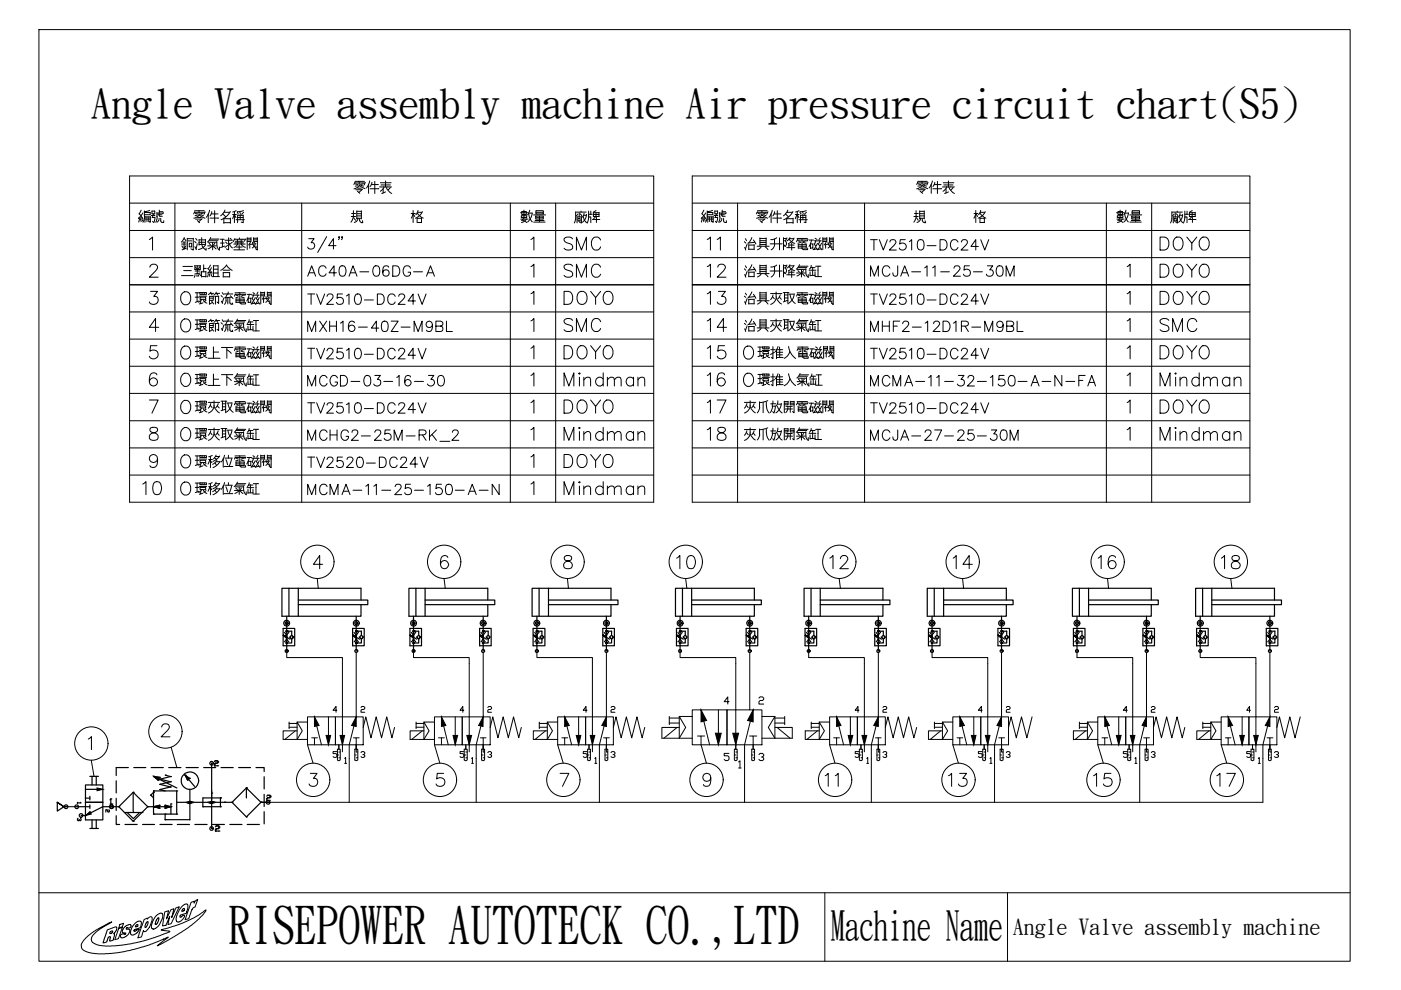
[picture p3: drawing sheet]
<svg xmlns="http://www.w3.org/2000/svg" width="297mm" height="210mm" viewBox="0 0 297 210" stroke-linecap="round" stroke-linejoin="round" font-family="sans-serif">
<defs><g id="words">
<g font-size="25.1">
<text x="11.6" y="50.8">編號</text>
<text x="130.9" y="50.8">編號</text>
</g>
<g font-size="15">
<text x="105.8" y="52.2">數量</text>
<text x="232.1" y="52.2">數量</text>
</g>
<g font-size="14.6">
<text x="114.3" y="51.5">廠牌</text>
<text x="240.6" y="51.5">廠牌</text>
</g>
<g font-size="11.9">
<text x="69.1" y="49">規 格</text>
<text x="188.7" y="49">規 格</text>
</g>
<text font-size="11" x="48.5" y="199.7">RISEPOWER AUTOTECK CO.,LTD</text>
<g font-size="8.7">
<text x="19.3" y="24.8">Angle Valve assembly machine Air pressure circuit chart(S5)</text>
<text x="176.1" y="199">Machine Name</text>
</g>
<g font-size="6.2">
<text x="118.5" y="54.3">SMC</text>
<text x="118.5" y="60">SMC</text>
<text x="148.9" y="60">12</text>
<text x="244.8" y="54.3">DOYO</text>
<text x="244.8" y="60">DOYO</text>
<text x="118.5" y="71.6">SMC</text>
<text x="148.9" y="71.6">14</text>
<text x="244.8" y="71.6">SMC</text>
<text x="118.5" y="77.3">DOYO</text>
<text x="148.9" y="77.3">15</text>
<text x="244.8" y="77.3">DOYO</text>
<text x="118.5" y="88.9">DOYO</text>
<text x="148.9" y="88.9">17</text>
<text x="244.8" y="88.9">DOYO</text>
<text x="118.5" y="94.5">Mindman</text>
<text x="148.9" y="94.5">18</text>
<text x="244.8" y="94.5">Mindman</text>
<text x="28.9" y="106.2">10</text>
<text x="118.5" y="106.2">Mindman</text>
<text x="142.2" y="121.7">10</text>
<text x="174.6" y="121.7">12</text>
<text x="200.7" y="121.7">14</text>
<text x="231.8" y="121.7">16</text>
<text x="257.9" y="121.7">18</text>
<text x="173.6" y="167.9">11</text>
<text x="200" y="167.9">13</text>
<text x="230.7" y="167.9">15</text>
<text x="256.8" y="167.9">17</text>
</g>
<g font-size="5.7">
<text x="153.5" y="54.3" transform="rotate(-90 153.5 54.3)">11</text>
<text x="118.5" y="65.6">DOYO</text>
<text x="148.9" y="65.6">13</text>
<text x="244.8" y="65.6">DOYO</text>
<text x="63.9" y="71.6">MXH16-40Z-M9BL</text>
<text x="183.4" y="71.6">MHF2-12D1R-M9BL</text>
<text x="118.5" y="82.9">Mindman</text>
<text x="148.9" y="82.9">16</text>
<text x="244.8" y="82.9">Mindman</text>
<text x="63.9" y="94.9">MCHG2-25M-RK_2</text>
<text x="118.5" y="100.2">DOYO</text>
</g>
<g font-size="5.3">
<text x="63.9" y="59.6">AC40A-06DG-A</text>
<text x="183.4" y="54.3">TV2510-DC24V</text>
<text x="183.4" y="59.6">MCJA-11-25-30M</text>
<text x="63.9" y="65.6">TV2510-DC24V</text>
<text x="183.4" y="65.6">TV2510-DC24V</text>
<text x="63.9" y="77.3">TV2510-DC24V</text>
<text x="183.4" y="77.3">TV2510-DC24V</text>
<text x="63.9" y="82.9">MCGD-03-16-30</text>
<text x="183.4" y="82.9">MCMA-11-32-150-A-N-FA</text>
<text x="63.9" y="88.9">TV2510-DC24V</text>
<text x="183.4" y="88.9">TV2510-DC24V</text>
<text x="183.4" y="94.5">MCJA-27-25-30M</text>
<text x="63.9" y="100.2">TV2520-DC24V</text>
<text x="63.9" y="106.2">MCMA-11-25-150-A-N</text>
</g>
<text font-size="4.7" x="214.7" y="198">Angle Valve assembly machine</text>
<text font-size="3.5" x="21.2" y="173.6">2</text>
<text font-size="2.6" x="15.2" y="171.4">1</text>
</g></defs>
<path d="M8.3 6.3h278v197.5h-278z" fill="none" stroke="#000" stroke-width=".21"/>
<g fill="none" stroke="#000" stroke-width=".21">
<path d="M56 170.1h211.8M8.3 189.3h278M18.2 198.9l2.2-1.7 3.3-1.7-2 1.2-1.7 1.3-.5 .6-.2 .5 .3 .7 1.3 .6 2.6 .2 3.1-.3 2.9-.6 3.2-.9 3.2-1.2 .1-.1-1.8-.3 3.4-1.1 1.9-.7 2.6-1.4 1.6-1.1-.7 1.1-2.4 2.1-3.6 2.5-3.6 1.9 2.3-1.8-4.2 1.7-4.2 1.2-3.7 .6h-3.4l-1.8-.4-.7-.4-.4-.3v-1zM22.7 197.2l1.4-.5a.37 .37 0 0 1 .4-.2 .37 .37 0 0 1 .3 .3l-.1 .4-.6 .8 .2 .2-.3 .8a.62 .62 0 0 1-.7 .5v-.5a.26 .26 0 0 0 0-.4 .26 .26 0 0 0-.4 .2l-.3 .9-.3 .1a.21 .21 0 0 1-.3 .1 .21 .21 0 0 1-.1-.2zM23.4 197.5h.1a.26 .26 0 0 1 .3-.2 .26 .26 0 0 1 .2 .3 .26 .26 0 0 1-.3 .2l-.2 .1a.19 .19 0 0 1-.3 0 .19 .19 0 0 1 .2-.3zM25.1 196.9l.9-.3-.9 2.4-.8 .2zM25.4 196l.8-.2-.2 .7-.8 .2zM26.3 196.6l1-.6 .4 .1 .1 .1a.48 .48 0 0 1-.3 .5 .48 .48 0 0 1-.5 0 .21 .21 0 0 0-.2 .3 .21 .21 0 0 0 .3 0 .46 .46 0 0 1 .5 .4 .46 .46 0 0 1-.3 .5l-.7 .7-.6 .3-.3-.1-.2-.2 .1-.4 .7-.3a.18 .18 0 0 0 .2 .2 .18 .18 0 0 0 .1-.3 .18 .18 0 0 0-.3 0 .38 .38 0 0 1-.4-.2 .38 .38 0 0 1 .1-.5zM28.6 195.8l.7-.5h.5l.2 .3-.2 1-1.1 .5a.23 .23 0 0 0-.3 .1 .23 .23 0 0 0 .2 .3 .23 .23 0 0 0 .2-.2l.7-.2-.2 .5-.8 .5-.5 .2-.3-.2 .1-1zM28.9 196.1a.23 .23 0 0 1 .3 0 .23 .23 0 0 1 .1 .2 .23 .23 0 0 1-.3 .2 .17 .17 0 0 1-.3 0 .17 .17 0 0 1 .1-.3zM30.6 195l.6-.3v.2l.4-.4 .5-.1a1.39 1.39 0 0 1-.1 1.5 1.81 1.81 0 0 1-1.4 1.6l-.2-.2-.5 1.4-.7 .2zM31.1 195.5a.2 .2 0 0 1 .3 0 .2 .2 0 0 1 0 .3l-.4 .7a.2 .2 0 0 1-.3 .1 .21 .21 0 0 1 .1-.4z"/>
<path d="M33.1 194.1l.8-.5h.4l.2 .3v.6l-.9 1.8-.7 .6-.5 .1-.3-.4v-.5l.4-1.1zM33.4 194.7a.19 .19 0 0 1 .3 0 .19 .19 0 0 1 0 .3l-.4 .8a.24 .24 0 0 1-.4 .2 .24 .24 0 0 1 .1-.4zM34.9 193.4l.8-.3-.4 1.7 .9-1.9 .7-.2-.5 1.8 .9-2 .7-.3-1.7 3.6-.7 .2 .4-1.7-.8 1.9-.7 .1zM38.4 192.3l.9-.6a.54 .54 0 0 1 .6 .3 .54 .54 0 0 1-.1 .6l-.3 1-.9 .3a.31 .31 0 0 0-.4 .2 .31 .31 0 0 0 .1 .4l.2-.2a.41 .41 0 0 1 .7-.1l-.8 1.1-.5 .2-.5-.2-.1-.6 .2-.8zM38.7 192.8a.25 .25 0 0 1 .5-.1 .24 .24 0 0 1-.2 .4 .2 .2 0 0 1-.3 .2 .2 .2 0 0 1-.1-.3zM40.5 191.3l.7-.2-.1 .4 .5-.6 .3-.2-.6 1.6a1.22 1.22 0 0 0-.9 1.3l-.4 1.2-.8 .2zM174.9 189.3v14.5M213.6 189.3v14.5"/>
</g>
<!-- layer: 1 -->
<g fill="none" stroke="#000" stroke-width=".21">
<path d="M60.8 138v1.4h11.8v20M75.5 138.3v13.7l-1.5 5.9v12.2M87.7 138v1.4h11.8v20M102.4 138.3v13.7l-1.4 5.9v12.2M113.8 138v1.4h11.8v20M128.6 138.3v13.7l-1.5 5.9v12.2M144.2 138v1.4h11.8v19.4M159 138.3v12.2M171.4 138v1.4h11.9v20M186.2 138.3v13.7l-1.5 5.9v12.2M197.6 138v1.4h11.8v20M212.3 138.3v13.7l-1.4 5.9v12.2"/>
<path d="M228.3 138v1.4h11.9v20M243.1 138.3v13.7l-1.5 5.9v12.2M254.5 138v1.4h11.8v20M269.2 138.3v13.7l-1.4 5.9v12.2M61.3 153.4h1.7M61.3 154.2h1.7M61.3 153.1v1.4M62.6 155l-2.2 1.8M63 153.1v3.7h2.2M65.2 152h5.9v5.9h-5.9zM65.2 153.1h-2.2l1.1 1.9-1.1 1.8h-3v-1.8h3M66.1 156.4h.6v1.5"/>
<path d="M66.7 152l1.5 5.9M66.7 156.4h.6M69.6 152v5.9M71.1 152h5.9v5.9h-5.9zM71.5 158.8h.6v2.3l-.3 .2-.3-.2zM71.8 159.4h.3M71.8 157.9v.9M74.9 156.4h.6v3M75.2 158.8h.7v2.3l-.4 .2-.3-.2zM75.5 159.4h.4M75.6 156.4h.6M77 154.2l.6-2.2 1.1 4.4 1.1-4.4 1.1 4.4 1.1-4.4 1.1 4.4 .6-2.2"/>
<path d="M88.2 153.1v1.4M88.2 153.4h1.7M88.2 154.2h1.7M89.5 155l-2.2 1.8M89.9 153.1v3.7h2.2M92.1 152h5.9v5.9h-5.9zM92.1 153.1h-2.2l1.1 1.9-1.1 1.8h-2.9v-1.8h2.9M93 156.4h.6v1.5M93.6 156.4h.6M93.6 152l1.4 5.9M96.5 152v5.9M98 152h5.9v5.9h-5.9z"/>
<path d="M98.4 158.8h.7v2.3l-.3 .2-.4-.2zM98.8 159.4h.3M98.8 157.9v.9M101.9 156.4h.5v3M102.1 158.8h.6v2.3l-.3 .2-.3-.2zM102.4 159.4h.3M102.4 156.4h.6M103.9 154.2l.6-2.2 1.1 4.4 1.1-4.4 1.1 4.4 1.1-4.4 1.1 4.4 .5-2.2M114.3 153.4h1.7M114.3 154.2h1.7M114.3 153.1v1.4M115.7 155l-2.2 1.8"/>
<path d="M116 153.1v3.7h2.2M118.2 152h6v5.9h-6zM118.2 153.1h-2.2l1.1 1.9-1.1 1.8h-2.9v-1.8h2.9M119.1 156.4h.6v1.5M119.7 156.4h.7M119.7 152l1.5 5.9M122.7 152v5.9M124.2 152h5.8v5.9h-5.8zM124.6 158.8h.6v2.3l-.3 .2-.3-.2zM124.9 159.4h.3M124.9 157.9v.9M128 156.4h.6v3"/>
<path d="M128.3 158.8h.6v2.3l-.3 .2-.3-.2zM128.6 159.4h.3M128.6 156.4h.6M130 154.2l.6-2.2 1.1 4.4 1.1-4.4 1.1 4.4 1.1-4.4 1.1 4.4 .6-2.2M141.9 151.9v1.7M141.9 152.2h2.1M141.9 153.3h2.1M143.6 154.2l-2.8 2.3M144 151.9v4.6h2.8M146.8 150.5h7.3v7.4h-7.3zM146.8 151.9h-2.8l1.4 2.3-1.4 2.3h-3.7v-2.3h3.7M147.9 156.1h.7v1.8"/>
<path d="M148.6 156.1h.8M148.6 150.5l1.9 7.4M152.3 150.5v7.4M154.1 150.5h7.4v7.4h-7.4zM155.7 158.8h.6v2.3l-.3 .2-.3-.2zM156 159.4h.3M158.9 156.1h.8v2.7M159.4 158.8h.6v2.3l-.3 .2-.3-.2zM159.7 150.5l-1.8 7.4v12.2M159.7 159.4h.3M159.7 156.1h.7M161.5 151.9h2.8l-1.4 2.3 1.4 2.3h3.7v-2.3h-3.7"/>
<path d="M164.3 151.9v4.6h-2.8M164.3 152.2h2.1M164.3 153.3h2.1M164.8 154.2l2.7 2.3M166.4 151.9v1.7M172 153.4h1.7M172 154.2h1.7M172 153.1v1.4M173.3 155l-2.2 1.8M173.7 153.1v3.7h2.2M175.9 152h5.9v5.9h-5.9zM175.9 153.1h-2.2l1.1 1.9-1.1 1.8h-3v-1.8h3"/>
<path d="M176.7 156.4h.7v1.5M177.4 156.4h.6M177.4 152l1.5 5.9M180.3 152v5.9M181.8 152h5.9v5.9h-5.9zM182.2 158.8h.6v2.3l-.3 .2-.3-.2zM182.5 159.4h.3M182.5 157.9v.9M185.6 156.4h.6v3M185.9 158.8h.6v2.3l-.3 .2-.3-.2zM186.2 159.4h.3M186.2 156.4h.6"/>
<path d="M187.7 154.2l.6-2.2 1.1 4.4 1.1-4.4 1.1 4.4 1.1-4.4 1.1 4.4 .6-2.2M198.1 153.4h1.7M198.1 154.2h1.7M198.1 153.1v1.4M199.4 155l-2.2 1.8M199.8 153.1v3.7h2.2M202 152h5.9v5.9h-5.9zM202 153.1h-2.2l1.1 1.9-1.1 1.8h-3v-1.8h3M202.9 156.4h.6v1.5M203.5 152l1.5 5.9M203.5 156.4h.6M206.5 152v5.9"/>
<path d="M207.9 152h5.9v5.9h-5.9zM208.4 158.8h.6v2.3l-.3 .2-.3-.2zM208.7 159.4h.3M208.7 157.9v.9M211.8 156.4h.5v3M212 158.8h.7v2.3l-.4 .2-.3-.2zM212.3 159.4h.4M212.4 156.4h.6M218.8 152l-1.1 4.4-1.1-4.4-1.1 4.4-1.1-4.4-.6 2.2M227.6 155h2.9M227.6 155v1.9M228.9 153.1v1.4"/>
<path d="M228.9 153.4h1.6M228.9 154.2h1.6M230.2 155l-2.2 1.8M230.5 153.1v3.7h2.2M232.7 152h6v5.9h-6zM232.7 153.1h-2.2l1.1 1.9-1.1 1.8h-2.9M233.6 156.4h.6v1.5M234.2 152l1.5 5.9M234.3 156.4h.6M237.2 152v5.9M238.7 152h5.9v5.9h-5.9zM239.1 158.8h.6v2.3l-.3 .2-.3-.2z"/>
<path d="M239.4 159.4h.3M239.4 157.9v.9M242.5 156.4h.6v3M242.8 158.8h.6v2.3l-.3 .2-.3-.2zM243.1 159.4h.3M243.1 156.4h.6M244.6 154.2l.5-2.2 1.2 4.4 1.1-4.4 1.1 4.4 1.1-4.4 1.1 4.4 .5-2.2M255 153.4h1.7M255 154.2h1.7M255 153.1v1.4M256.3 155l-2.2 1.8M256.7 153.1v3.7h2.2"/>
<path d="M258.9 152h5.9v5.9h-5.9zM258.9 153.1h-2.2l1.1 1.9-1.1 1.8h-3v-1.8h3M259.8 156.4h.6v1.5M260.4 156.4h.6M260.4 152l1.5 5.9M263.4 152v5.9M264.8 152h5.9v5.9h-5.9zM265.3 158.8h.6v2.3l-.3 .2-.3-.2zM265.6 159.4h.3M265.6 157.9v.9M268.6 156.4h.6v3M268.9 158.8h.6v2.3l-.3 .2-.3-.2z"/>
<path d="M269.2 159.4h.3M269.2 156.4h.7M275.7 152l-1.1 4.4-1.1-4.4-1.1 4.4-1.1-4.4-.6 2.2M13.6 171h2.7M71.5 160.1h.3M71.8 160.7h.3M75.2 160.1h.3M75.5 160.7h.4M98.4 160.1h.4M98.8 160.7h.3M102.1 160.1h.3M102.4 160.7h.3"/>
<path d="M124.6 160.1h.3M124.9 160.7h.3M128.3 160.1h.3M128.6 160.7h.3M155.7 160.1h.3M156 160.7h.3M159.4 160.1h.3M159.7 160.7h.3M182.2 160.1h.3M182.5 160.7h.3M185.9 160.1h.3M186.2 160.7h.3"/>
<path d="M208.4 160.1h.3M208.7 160.7h.3M212 160.1h.3M212.3 160.7h.4M239.1 160.1h.3M239.4 160.7h.3M242.8 160.1h.3M243.1 160.7h.3M265.3 160.1h.3M265.6 160.7h.3M268.9 160.1h.3M269.2 160.7h.3"/>
</g>
<g fill="#000" stroke="#000" stroke-width=".21">
<path d="M66.7 152l.9 1.8-.9 .2zM69.1 155.9h1l-.5 2zM72.1 155.9h1l-.5 2zM75.5 152v2l-1-.2zM93.6 152l.9 1.8-.9 .2zM96.1 155.9h.9l-.5 2zM99 155.9h1l-.5 2zM102.4 152v2l-.9-.2zM119.7 152l1 1.8-1 .2zM122.2 155.9h.9l-.4 2zM125.1 155.9h1l-.5 2zM128.6 152v2l-1-.2z"/>
<path d="M148.6 150.5l1.2 2.3-1.2 .2zM151.7 155.5h1.2l-.6 2.4zM155.4 155.5h1.2l-.6 2.4zM159.7 150.5v2.5l-1.2-.2zM177.4 152l.9 1.8-.9 .2zM179.8 155.9h1l-.5 2zM182.8 155.9h1l-.5 2zM186.2 152v2l-.9-.2zM203.5 152l1 1.8-1 .2zM206 155.9h.9l-.4 2zM208.9 155.9h1l-.5 2zM212.3 152v2l-.9-.2z"/>
<path d="M234.2 152l1 1.8-1 .2zM236.7 155.9h1l-.5 2zM239.6 155.9h1l-.4 2zM243.1 152v2l-1-.2zM260.4 152l.9 1.8-.9 .2zM262.8 155.9h1l-.4 2zM265.8 155.9h1l-.5 2zM269.2 152v2l-.9-.2zM18.1 172.9l1-.8 .2 .5zM20.6 167.1l1.2 .3-1.2 .3zM32.6 164.6l1.2 .2-.3 .6zM32.6 171l1.2-.3v.7z"/>
<path d="M35 170.7l1.2 .3-1.2 .4zM39.2 164.4l1 .6-.4 .4zM40 170.1h.5l-.4 .2zM40.1 169.9h.3l-.4 .2zM40.1 169.9h.3zM40 170.1l.4-.2 .1 .2zM44.6 170.1h.5l-.4 .2zM44.7 170.3h.3zM44.6 170.1l.4-.2 .1 .2zM44.7 170.3l.4-.2-.1 .2z"/>
<path d="M40.1 170.3h.3zM40.1 170.3l.4-.2-.1 .2z"/>
<path d="M44.7 169.9l-.1 .2 .4-.2zM44.7 169.9h.3z"/>
</g>
<!-- layer: TEXT -->
<g fill="none" stroke="#000" stroke-width=".21">
<path d="M71.4 150.6h-.8l.6-.8v1.2M71.4 159.4h-.8v.4h.6l.2 .2v.4l-.2 .2h-.4l-.2-.2M76.5 150l.2-.2h.4l.2 .2-.2 .4h-.4l-.2 .2v.4h.8M76.5 159.6l.2-.2h.4l.2 .2-.2 .4h-.2M77.1 160l.2 .2-.2 .4h-.4l-.2-.2M98.3 150.6h-.8l.6-.8v1.2M98.3 159.4h-.8v.4h.6l.2 .2v.4l-.2 .2h-.4l-.2-.2M103.4 150l.2-.2h.4l.2 .2-.2 .4-.6 .2v.4h.8M103.4 159.6l.2-.2h.4l.2 .2v.2l-.4 .2M104 160l.2 .2-.2 .4-.6-.2M124.5 150.6h-.8l.5-.8v1.2M124.5 159.4h-.8v.4h.5l.3 .2v.4l-.3 .2-.5-.2"/>
<path d="M129.5 150l.3-.2h.4l.2 .2-.2 .4h-.4l-.3 .2v.4h.9M129.5 159.6l.3-.2h.4l.2 .2-.2 .4h-.2M130.2 160l.2 .2-.2 .4h-.4l-.3-.2M154.6 148.8h-1.1l.8-1v1.5M154.6 159.7h-1.1v.5h.8l.3 .3v.5l-.3 .3h-.5l-.3-.3M160.9 148l.3-.2h.5l.2 .2v.3l-.2 .2h-.5l-.3 .3v.5h1M160.9 160l.3-.3h.5l.2 .3v.2l-.2 .3h-.3M182.1 150.6h-.8l.6-.8v1.2M182.1 159.4h-.8v.4h.6l.2 .2v.4l-.2 .2h-.4l-.2-.2M187.2 150l.2-.2h.4l.2 .2-.2 .4h-.4l-.2 .2v.4h.8M187.2 159.6l.2-.2h.4l.2 .4-.4 .2M187.8 160l.2 .2-.2 .4h-.4l-.2-.2"/>
<path d="M208.2 150.6h-.8l.7-.8v1.2M208.2 159.4h-.8v.4h.7l.1 .2v.4l-.1 .2h-.5l-.2-.2M213.4 150l.1-.2h.5l.2 .2-.2 .4h-.5l-.1 .2v.4h.8M213.4 159.6l.1-.2h.5l.2 .2v.2l-.5 .2M214 160l.2 .2-.2 .4h-.5l-.1-.2M239 150.6h-.8l.6-.8v1.2M239 159.4h-.8v.4h.6l.2 .2v.4l-.2 .2h-.4l-.2-.2M244.1 150l.2-.2h.4l.2 .2-.2 .4-.6 .2v.4h.8M244.1 159.6l.2-.2h.4l.2 .2-.2 .4h-.2M244.7 160l.2 .2-.2 .4-.6-.2M265.1 150.6h-.8l.6-.8v1.2M265.1 159.4h-.8v.4h.6l.2 .2v.4l-.2 .2-.6-.2"/>
<path d="M270.2 150l.2-.2h.4l.3 .2-.3 .4h-.4l-.2 .2v.4h.9M270.2 159.6l.2-.2h.4l.3 .2-.3 .4h-.2M270.8 160l.3 .2-.3 .4h-.4l-.2-.2M73.1 160.8l.2-.2v1.3M73.1 161.9h.4M100 160.8l.2-.2v1.3M100 161.9h.4M126.1 160.8l.2-.2v1.3M126.1 161.9h.4M156.6 161.6l.3-.3v1.5M156.6 162.8h.5M161.7 160.5l.2 .3v.2l-.2 .3h-.5l-.3-.3"/>
<path d="M183.8 160.8l.2-.2v1.3M183.8 161.9h.3M209.9 160.8l.2-.2v1.3M209.9 161.9h.4M240.6 160.8l.2-.2v1.3M240.6 161.9h.4M266.8 160.8l.2-.2v1.3M266.8 161.9h.4"/>
</g>
<!-- layer: CONNECTIONS -->
<g fill="none" stroke="#000" stroke-width=".25">
<circle cx="60.8" cy="132.1" r=".62"/>
<circle cx="60.8" cy="132.1" r=".31"/>
<circle cx="60.8" cy="138" r=".3"/>
<circle cx="75.5" cy="132.1" r=".62"/>
<circle cx="75.5" cy="132.1" r=".31"/>
<circle cx="75.6" cy="138" r=".3"/>
<circle cx="87.7" cy="132.1" r=".31"/>
<circle cx="87.7" cy="138" r=".3"/>
<circle cx="87.7" cy="132.1" r=".62"/>
<circle cx="102.4" cy="132.1" r=".62"/>
<circle cx="102.4" cy="132.1" r=".31"/>
<circle cx="102.4" cy="138" r=".3"/>
<circle cx="113.8" cy="132.1" r=".62"/>
<circle cx="113.8" cy="132.1" r=".31"/>
<circle cx="113.8" cy="138" r=".3"/>
<circle cx="128.6" cy="132.1" r=".3"/>
<circle cx="128.6" cy="138" r=".29"/>
<circle cx="128.6" cy="132.1" r=".62"/>
<circle cx="144.2" cy="132.1" r=".31"/>
<circle cx="144.2" cy="138" r=".3"/>
<circle cx="144.2" cy="132.1" r=".62"/>
<circle cx="158.9" cy="132.1" r=".62"/>
<circle cx="158.9" cy="132.1" r=".31"/>
<circle cx="159" cy="138" r=".3"/>
<circle cx="171.4" cy="132.1" r=".3"/>
<circle cx="171.5" cy="138" r=".29"/>
<circle cx="171.5" cy="132.1" r=".62"/>
<circle cx="186.2" cy="132.1" r=".31"/>
<circle cx="186.2" cy="132.1" r=".6"/>
<circle cx="186.2" cy="138" r=".3"/>
<circle cx="197.6" cy="132.1" r=".62"/>
<circle cx="197.6" cy="132.1" r=".31"/>
<circle cx="197.6" cy="138" r=".3"/>
<circle cx="212.4" cy="132.1" r=".62"/>
<circle cx="212.4" cy="132.1" r=".31"/>
<circle cx="212.4" cy="138" r=".3"/>
<circle cx="228.3" cy="132.1" r=".31"/>
<circle cx="228.3" cy="132.1" r=".6"/>
<circle cx="228.3" cy="138" r=".3"/>
<circle cx="243.1" cy="132.1" r=".62"/>
<circle cx="243.1" cy="132.1" r=".31"/>
<circle cx="243.1" cy="138" r=".3"/>
<circle cx="254.5" cy="132.1" r=".62"/>
<circle cx="254.5" cy="132.1" r=".31"/>
<circle cx="254.5" cy="138" r=".3"/>
<circle cx="269.2" cy="132.1" r=".31"/>
<circle cx="269.2" cy="132.1" r=".6"/>
<circle cx="269.2" cy="138" r=".3"/>
<circle cx="14" cy="171" r=".38"/>
<circle cx="17.2" cy="172.9" r=".39"/>
<circle cx="44.9" cy="175.7" r=".39"/>
<circle cx="44.9" cy="161.8" r=".39"/>
<circle cx="56.9" cy="170.1" r=".38"/>
</g>
<!-- layer: 1 -->
<g fill="none" stroke="#000" stroke-width=".25">
<path d="M60 133.2h2.5v3.7h-2.5zM60.1 134.7l.6 .3-.1 .1-.5-.4 .6 .3-.1 .1zM60.3 134.1a1.29 1.29 0 0 1 0 2M60.7 133.8l.1 .1zM60.7 135.1l-.6-.4 .6 .5 .1-.3-.7-.2 1.4 .8M60.8 136.3h.1M60.8 133.8h1v1M60.8 130.7v7.3M60.9 133.8h.1M61.3 134.1a1.32 1.32 0 0 0-.1 2M61.3 124.7v6M61.4 135.1l.4 .4 .5-.4"/>
<path d="M61.8 135.5v.8h-1M63.2 127.2h14.8v1h-14.8M63.2 124.7v6M74.8 133.2h2.4v3.7h-2.4zM74.8 134.7l.6 .3v.1l-.6-.4 .7 .3-.1 .1zM75.1 134.1a1.32 1.32 0 0 1 0 2M75.6 136.3h.1M75.5 133.8l.1 .1zM75.5 135.1l-.7-.4 .6 .5 .2-.3-.8-.2 1.4 .8M75.5 133.8h1.1v1M75.5 130.7v7.3M75.6 133.8h.1"/>
<path d="M75.7 133.8h.1M76 134.1a1.28 1.28 0 0 0 0 2M76.2 135.1l.4 .4 .5-.4M76.5 127.2v-2.5h-16.7v6h16.7v-2.5M76.6 135.5v.8h-1.1M86.9 133.2h2.5v3.7h-2.5zM87 134.7l.5 .3v.1l-.5-.4 .6 .3-.1 .1zM87.2 134.1a1.29 1.29 0 0 1 0 2M87.7 136.3h.1M87.6 135.1l-.6-.4 .5 .5 .2-.3-.7-.2 1.3 .8M87.7 133.8h1.1v1M87.7 130.7v7.3"/>
<path d="M87.8 133.8h.1M88.1 134.1a1.28 1.28 0 0 0 0 2M88.2 124.7v6M88.3 135.1l.5 .4 .4-.4M88.8 135.5v.8h-1.1M90.1 127.2h14.8v1h-14.8M90.1 124.7v6M101.7 133.2h2.4v3.7h-2.4zM101.7 134.7l.6 .3v.1l-.6-.4 .7 .3-.1 .1zM102 134.1a1.29 1.29 0 0 1 0 2M102.4 135.1l-.7-.4 .6 .5 .1-.3-.7-.2 1.4 .8M102.5 136.3h.1"/>
<path d="M102.4 133.8l.1 .1zM102.4 130.7v7.3M102.4 133.8h1.1v1M102.5 133.8h.1M102.6 133.8h.1M102.9 134.1a1.32 1.32 0 0 0 0 2M103 135.1l.5 .4 .5-.4M103.4 127.2v-2.5h-16.7v6h16.7v-2.5M103.5 135.5v.8h-1.1M113 133.2h2.5v3.7h-2.5zM113.1 134.7l.6 .3v.1l-.6-.4 .7 .3-.1 .1zM113.4 134.1a1.37 1.37 0 0 1 0 2"/>
<path d="M113.7 133.8l.1 .1zM113.7 135.1l-.6-.4 .6 .5 .1-.3-.7-.2 1.4 .8M113.9 136.3h.1M113.8 133.8h1.1v1M113.8 130.7v7.3M113.9 133.8h.1M114 133.8h.1M114.3 134.1a1.32 1.32 0 0 0 0 2M114.3 124.7v6M114.4 135.1l.5 .4 .5-.4M114.9 135.5v.8h-1.1M116.3 127.2h14.7v1h-14.7"/>
<path d="M116.3 124.7v6M127.8 133.2h2.5v3.7h-2.5zM127.8 134.7l.6 .3v.1l-.6-.4 .7 .3-.1 .1zM128.1 134.1a1.32 1.32 0 0 1 0 2M128.6 136.3h.1M128.5 135.1l-.7-.4 .6 .5 .2-.3-.8-.2 1.4 .8M128.6 133.8h1.1v1M128.6 130.7v7.3M128.7 133.8h.1M129 134.1a1.28 1.28 0 0 0 0 2M129.2 135.1l.5 .4 .4-.4M129.5 127.2v-2.5h-16.7v6h16.7v-2.5"/>
<path d="M129.7 135.5v.8h-1.1M143.4 133.2h2.5v3.7h-2.5zM143.5 134.7l.6 .3-.1 .1-.5-.4 .6 .3-.1 .1zM143.7 134.1a1.29 1.29 0 0 1 0 2M144.2 136.3h.1M144.1 135.1l-.6-.4 .6 .5 .1-.3-.7-.2 1.4 .8M144.2 133.8h1.1v1M144.2 130.7v7.3M144.3 133.8h.1M144.4 133.8h.1M144.7 134.1a1.28 1.28 0 0 0 0 2M144.7 124.7v6"/>
<path d="M144.8 135.1l.5 .4 .4-.4M145.3 135.5v.8h-1.1M146.6 127.2h14.8v1h-14.8M146.6 124.7v6M158.2 133.2h2.5v3.7h-2.5zM158.2 134.7l.6 .3v.1l-.6-.4 .7 .3-.1 .1zM158.5 134.1a1.37 1.37 0 0 1 0 2M158.9 133.8l.1 .1zM158.9 135.1l-.7-.4 .6 .5 .2-.3-.8-.2 1.4 .8M159 136.3h.1M159 133.8h1v1M159 130.7v7.3"/>
<path d="M159 133.8h.1M159.1 133.8h.1M159.4 134.1a1.32 1.32 0 0 0 0 2M159.6 135.1l.4 .4 .5-.4M159.9 127.2v-2.5h-16.7v6h16.7v-2.5M160 135.5v.8h-1M170.7 133.2h2.4v3.7h-2.4zM170.7 134.7l.7 .3-.1 .1-.6-.4 .7 .3-.1 .1zM171 134.1a1.32 1.32 0 0 1 0 2M171.5 136.3h.1M171.4 135.1l-.7-.4 .6 .5 .2-.3-.8-.2 1.4 .8M171.4 133.8h1.2v1"/>
<path d="M171.4 130.7v7.3M171.5 133.8h.1M171.6 133.8h.1M171.9 134.1a1.28 1.28 0 0 0 0 2M172 124.7v6M172.1 135.1l.5 .4 .4-.4M172.6 135.5v.8h-1.2M173.9 127.2h14.8v1h-14.8M173.9 124.7v6M185.5 133.2h2.4v3.7h-2.4zM185.5 134.7l.6 .3v.1l-.6-.4 .7 .3-.1 .1zM185.8 134.1a1.29 1.29 0 0 1 0 2"/>
<path d="M186.1 133.8l.2 .1zM186.3 136.3h.1M186.2 135.1l-.7-.4 .6 .5 .1-.3-.7-.2 1.4 .8M186.2 133.8h1.1v1M186.2 130.7v7.3M186.3 133.8h.1M186.4 133.8h.1M186.7 134.1a1.32 1.32 0 0 0-.1 2M186.8 135.1l.5 .4 .4-.4M187.2 127.2v-2.5h-16.7v6h16.7v-2.5M187.3 135.5v.8h-1.1M196.8 133.2h2.5v3.7h-2.5z"/>
<path d="M196.9 134.7l.6 .3-.1 .1-.5-.4 .7 .3-.2 .1zM197.1 134.1a1.29 1.29 0 0 1 0 2M197.5 135.1l-.6-.4 .6 .5 .1-.3-.7-.2 1.4 .8M197.7 136.3h.1M197.6 133.8l.1 .1zM197.6 133.8h1.1v1M197.6 130.7v7.3M197.7 133.8h.1M198.1 134.1a1.32 1.32 0 0 0-.1 2M198.1 124.7v6M198.2 135.1l.5 .4 .4-.4M198.7 135.5v.8h-1.1"/>
<path d="M200.1 127.2h14.7v1h-14.7M200.1 124.7v6M211.6 133.2h2.4v3.7h-2.4zM211.6 134.7l.7 .3-.1 .1-.6-.4 .7 .3-.1 .1zM211.9 134.1a1.32 1.32 0 0 1 0 2M212.4 136.3h.1M212.3 135.1l-.7-.4 .6 .5 .2-.3-.8-.2 1.5 .8M212.3 133.8h1.1v1M212.3 130.7v7.3M212.4 133.8h.1M212.5 133.8h.1M212.8 134.1a1.28 1.28 0 0 0 0 2"/>
<path d="M213 135.1l.4 .4 .5-.4M213.4 127.2v-2.5h-16.8v6h16.8v-2.5M213.4 135.5v.8h-1.1M227.6 133.2h2.4v3.7h-2.4zM227.6 134.7l.6 .3v.1l-.6-.4 .7 .3-.1 .1zM227.9 134.1a1.29 1.29 0 0 1 0 2M228.3 133.8l.1 .1zM228.4 136.3h.1M228.3 135.1l-.7-.4 .6 .5 .1-.3-.7-.2 1.4 .8M228.3 133.8h1.1v1M228.3 130.7v7.3M228.4 133.8h.1"/>
<path d="M228.5 133.8h.1M228.8 134.1a1.28 1.28 0 0 0 0 2M228.9 124.7v6M228.9 135.1l.5 .4 .5-.4M229.4 135.5v.8h-1.1M230.8 127.2h14.8v1h-14.8M230.8 124.7v6M242.3 133.2h2.5v3.7h-2.5zM242.4 134.7l.6 .3v.1l-.6-.4 .6 .3v.1zM242.6 134.1a1.32 1.32 0 0 1 .1 2M243 136.2l.2 .1-.2 .1zM243 135.1l-.6-.4 .6 .5 .1-.3-.7-.2 1.4 .8"/>
<path d="M243.1 136.3h.1M243.1 133.8h1.1v1M243.1 130.7v7.3M243.2 133.8h.1M243.6 134.1a1.32 1.32 0 0 0-.1 2M243.7 135.1l.5 .4 .4-.4M244.1 127.2v-2.5h-16.7v6h16.7v-2.5M244.2 135.5v.8h-1.1M253.7 133.2h2.5v3.7h-2.5zM253.7 134.7l.7 .3-.1 .1-.6-.4 .7 .3-.1 .1zM254 134.1a1.32 1.32 0 0 1 0 2M254.4 136.2l.2 .1-.2 .1z"/>
<path d="M254.5 136.3h.1M254.4 135.1l-.7-.4 .6 .5 .2-.3-.8-.2 1.5 .8M254.5 133.8h1.1v1M254.5 130.7v7.3M254.6 133.8h.1M254.9 134.1a1.36 1.36 0 0 0 0 2M255 124.7v6M255.1 135.1l.5 .4 .4-.4M255.6 135.5v.8h-1.1M256.9 127.2h14.8v1h-14.8M256.9 124.7v6M268.5 133.2h2.4v3.7h-2.4z"/>
<path d="M268.5 134.7l.6 .3v.1l-.6-.4 .7 .3-.1 .1zM268.8 134.1a1.29 1.29 0 0 1 0 2M269.3 136.3h.1M269.2 133.8l.1 .1zM269.2 135.1l-.7-.4 .6 .5 .2-.3-.8-.2 1.4 .8M269.2 133.8h1.1v1M269.2 130.7v7.3M269.3 133.8h.1M269.7 134.1a1.28 1.28 0 0 0 0 2M269.8 135.1l.5 .4 .5-.4M270.2 127.2v-2.5h-16.7v6h16.7v-2.5M270.3 135.5v.8h-1.1"/>
<path d="M12.1 170.1v1.9l1.4-1-1.4-.9 1.4 .9h.5M18.1 170.1h3.7v3.7h-3.7zM18.1 166.4h3.7v3.7h-3.7zM18.1 171h.9M18.1 169.2h.9M18.1 167.4h3.7M19 170.7v.7M19 168.8v.8M19 175.7h1.9M19 164.6h1.9M19.5 164.6v1.8M19.5 173.8v1.9"/>
<path d="M20.4 164.6v1.8M20.4 173.8v1.9M21.8 171l-3.7 1.9h-.9M23.5 169.4h.1M23.5 169.4l-.2 .2M23.5 169.4v1.1M24.6 172.9v1.9h.8M24.6 165.5v2.6M24.6 169.3v2.5M26.4 172.3h3.7M26.5 174.8h2.6M27 172.3l1.3 1.3 1.3-1.3"/>
<path d="M27.2 162.7h-2.6v1.7M28.2 174.1h.1M28.2 168h.1M28.2 172.3h.1M28.2 168l-3 3 3 3.1M28.2 168v4.3M28.2 168l3.1 3M28.4 162.7h2.5M30.1 172.3h.1M30.2 174.8h2.6M31.3 171h1.3M31.3 171h.1"/>
<path d="M31.3 171l-3.1 3.1M32 168.6h.1M32 168.6l.6 .6M32 162.7h2.6M32.6 168h.1M32.6 164.6l4.9 2.5M32.6 164.6h.1M32.6 172.6h.1M32.6 171h.1M32.6 167.7h.1M32.6 168l-.6 .6M32.6 167.7h4.9"/>
<path d="M32.6 164.6l.9 .8M32.6 164.6l1.2 .2M32.6 171h3.6M32.6 172.6h4.9M32.6 171l1.2 .3M32.6 167.7v4.9M33.5 165.4h.1M33.8 170.7h.1M33.8 171.3h.1M33.8 170.7l-1.2 .3M33.8 170.7v.6M33.8 164.8h.1"/>
<path d="M33.8 164.8l-.3 .6M33.9 166.3h.1M33.9 167.4h.1M33.9 166.3l2.3 .5M33.9 167.4l1.1 .3M33.9 174.8h2.6M34 165.2h.1M34 165.2l2.2 .5M35 172.6h.1M35 171.3h.1M35 170.7h.1M35 173.8h.1"/>
<path d="M35 170.7v.6M35 172.6v1.2M35 170.7l1.2 .3M35 173.8h5.3M35.1 164.4h.1M35.1 164.4l1.1 .2M35.8 162.7h2.6M36.2 165.7h.1M36.2 164.6h.1M36.2 166.8h.1M36.2 165.7l-2.3 .6M36.2 164.6l-2.2 .6"/>
<path d="M36.2 166.8l-2.3 .6M36.2 171h.1M36.2 170.4h.1M36.2 171l-1.2 .3M36.2 170.4v2.2M37.5 167.7h.1M37.5 170.1h10.1M37.5 172.6h.1M37.5 167.7v4.9M37.6 174.8h2.6M39.2 164.4h.1M39.2 164.4l1 .6"/>
<path d="M39.2 164.4l.6 1M39.3 164.4l2 2.3M39.5 162.7h2.5M39.8 165.4h.1M40.2 165h.1M40.2 165l-.4 .4M40.3 170.1h.1M40.3 170.1v3.7M40.3 167.4v2.7M41.3 174.8h2.6M43 171h.1M43 171h3.7"/>
<path d="M43.2 162.7h2.5M44.9 175.7h.1M44.9 168.2h.1M44.9 167.7v.5M44.9 161.8h.1M44.9 161.8v13.9M45 174.8h2.6M45.5 162h.1M45.5 162.4h.1M45.5 162v.4M45.5 162.4h.6M45.6 161.3h.1"/>
<path d="M45.6 161.8h.1M45.6 161.3l-.1 .2M45.6 161.3h.4M45.6 161.8h.4M45.6 161.8l-.1 .2M45.7 175.9h.1M45.7 176.2h.1M45.7 175.9v.3M45.7 176.2h.7M45.8 175.1h.1M45.8 175.7h.1M45.8 175.1l-.1 .2"/>
<path d="M45.8 175.1h.4M45.8 175.7h.4M45.8 175.7l-.1 .2M46 161.3h.1M46 161.8h.1M46 161.3l.1 .2M46.1 161.5h.1M46.1 161.6h.1M46.1 162.4h.1M46.1 161.5v.1M46.1 161.6l-.1 .2M46.2 175.1h.1"/>
<path d="M46.2 175.7h.1M46.2 175.1l.2 .2M46.4 175.3h.1M46.4 175.5h.1M46.4 176.2h.1M46.4 175.3v.2M46.4 175.5l-.2 .2M46.7 169.2h.1M46.7 171h.1M46.7 169.2h-3.7v1.8M46.7 169.2v1.8M46.9 162.7h2.5"/>
<path d="M47.6 170.1h.1M47.6 170.1h1.6M48.7 174.8h2.6M49.2 170.1h.1M49.2 170.1l3 3.1M50.6 162.7h2.5M52.2 173.2h.1M52.2 167.1h.1M52.2 167.1l3.1 3M52.2 167.1v2.1M52.2 167.1l-3 3M52.4 174.8h2.6"/>
<path d="M54.1 170.1h.1M54.3 162.7h1.7v.9M55.3 170.1h.1M55.3 170.1l-3.1 3.1M55.3 170.1h1.6M56 164.7v2.6M56 168.4v2.6M56 172.1v2.6M56.6 169.3h.1M56.6 169.7h.1M56.6 169.7h.7M56.6 169.3v.4"/>
<path d="M56.7 168.6h.1M56.7 169.1h.1M56.7 168.6l-.1 .2M56.7 168.6h.4M56.7 169.1h.4M56.7 169.1l-.1 .2M56.9 170.1h.1M57.1 168.6h.1M57.1 169.1h.1M57.1 168.6l.2 .2M57.3 168.8h.1M57.3 169h.1"/>
<path d="M57.3 168.8v.2M57.3 169l-.2 .1"/>
<circle cx="60.8" cy="136.3" r=".15"/>
<circle cx="60.8" cy="133.9" r=".15"/>
<circle cx="60.8" cy="133.9" r=".11"/>
<circle cx="60.8" cy="136.3" r=".1"/>
<circle cx="61.8" cy="135.1" r=".31"/>
<circle cx="75.5" cy="133.9" r=".12"/>
<circle cx="75.5" cy="133.9" r=".15"/>
<circle cx="75.5" cy="136.3" r=".15"/>
<circle cx="75.6" cy="136.3" r=".1"/>
<circle cx="76.6" cy="135.1" r=".31"/>
<circle cx="87.7" cy="136.3" r=".09"/>
<circle cx="87.7" cy="133.8" r=".12"/>
<circle cx="87.7" cy="133.8" r=".07"/>
<circle cx="87.7" cy="133.9" r=".16"/>
<circle cx="87.7" cy="136.3" r=".15"/>
<circle cx="88.8" cy="135.1" r=".31"/>
<circle cx="102.4" cy="136.3" r=".15"/>
<circle cx="102.4" cy="133.9" r=".15"/>
<circle cx="102.4" cy="133.9" r=".11"/>
<circle cx="102.4" cy="136.3" r=".1"/>
<circle cx="103.5" cy="135.1" r=".31"/>
<circle cx="113.8" cy="133.9" r=".12"/>
<circle cx="113.8" cy="136.3" r=".11"/>
<circle cx="113.8" cy="133.9" r=".15"/>
<circle cx="113.8" cy="136.3" r=".15"/>
<circle cx="114.9" cy="135.1" r=".31"/>
<circle cx="128.6" cy="136.3" r=".1"/>
<circle cx="128.6" cy="133.8" r=".07"/>
<circle cx="128.6" cy="133.9" r=".12"/>
<circle cx="128.6" cy="136.3" r=".15"/>
<circle cx="128.6" cy="133.9" r=".15"/>
<circle cx="129.6" cy="135.1" r=".31"/>
<circle cx="144.2" cy="136.3" r=".09"/>
<circle cx="144.2" cy="133.8" r=".12"/>
<circle cx="144.2" cy="133.8" r=".07"/>
<circle cx="144.2" cy="133.9" r=".16"/>
<circle cx="144.2" cy="136.3" r=".16"/>
<circle cx="145.3" cy="135.1" r=".31"/>
<circle cx="158.9" cy="136.3" r=".11"/>
<circle cx="158.9" cy="136.3" r=".15"/>
<circle cx="158.9" cy="133.9" r=".15"/>
<circle cx="158.9" cy="133.9" r=".11"/>
<circle cx="160" cy="135.1" r=".31"/>
<circle cx="171.5" cy="133.8" r=".07"/>
<circle cx="171.5" cy="133.9" r=".12"/>
<circle cx="171.5" cy="136.3" r=".15"/>
<circle cx="171.5" cy="133.9" r=".15"/>
<circle cx="171.5" cy="136.3" r=".11"/>
<circle cx="172.5" cy="135.1" r=".31"/>
<circle cx="186.2" cy="133.8" r=".11"/>
<circle cx="186.2" cy="136.3" r=".15"/>
<circle cx="186.2" cy="133.9" r=".15"/>
<circle cx="186.2" cy="136.3" r=".09"/>
<circle cx="187.3" cy="135.1" r=".31"/>
<circle cx="197.6" cy="133.9" r=".15"/>
<circle cx="197.6" cy="136.3" r=".15"/>
<circle cx="197.6" cy="133.9" r=".11"/>
<circle cx="197.6" cy="136.3" r=".1"/>
<circle cx="198.7" cy="135.1" r=".31"/>
<circle cx="212.4" cy="133.8" r=".07"/>
<circle cx="212.4" cy="133.9" r=".12"/>
<circle cx="212.4" cy="133.9" r=".15"/>
<circle cx="212.4" cy="136.3" r=".15"/>
<circle cx="212.4" cy="136.3" r=".1"/>
<circle cx="213.4" cy="135.1" r=".31"/>
<circle cx="228.3" cy="133.8" r=".11"/>
<circle cx="228.3" cy="136.3" r=".15"/>
<circle cx="228.3" cy="136.3" r=".1"/>
<circle cx="228.3" cy="133.9" r=".13"/>
<circle cx="229.4" cy="135.1" r=".31"/>
<circle cx="243.1" cy="133.9" r=".12"/>
<circle cx="243.1" cy="133.9" r=".08"/>
<circle cx="243.1" cy="133.9" r=".15"/>
<circle cx="243.1" cy="136.3" r=".15"/>
<circle cx="244.2" cy="135.1" r=".31"/>
<circle cx="254.5" cy="133.8" r=".07"/>
<circle cx="254.5" cy="133.9" r=".12"/>
<circle cx="254.5" cy="136.3" r=".15"/>
<circle cx="254.5" cy="133.9" r=".15"/>
<circle cx="255.5" cy="135.1" r=".31"/>
<circle cx="269.2" cy="133.8" r=".11"/>
<circle cx="269.2" cy="136.3" r=".1"/>
<circle cx="269.3" cy="133.8" r=".16"/>
<circle cx="269.3" cy="136.3" r=".16"/>
<circle cx="270.3" cy="135.1" r=".31"/>
<circle cx="40.3" cy="170.1" r=".25"/>
<circle cx="40.3" cy="165.5" r="1.85"/>
<circle cx="44.8" cy="170.1" r=".24"/>
</g>
<!-- layer: TEXT -->
<path d="M16.6 173.5l-.2 .4 .2 .1 .2-.1M17.1 173.5l.1 .1-.1 .4-.3-.2" fill="none" stroke="#000" stroke-width=".25"/>
<g fill="none" stroke="#000" stroke-width=".21">
<path d="M27.5 37.3h111.1v69.2h-111.1zM146.8 37.3h118.2v69.2h-118.2zM27.5 54.6h111.1M27.5 48.9h111.1M27.5 43.1h111.1M37.1 43.1v63.4M44 52.1h1.8M44 56.9l.5 .5M44.2 51.4h1.8M44.3 51.6l.4 .4M44.4 50.9h1.8M44.4 58.1v.5"/>
<path d="M44.4 44.6l-.7 1.5M44.5 46.2h1.9M44.6 56.2l-.4 .7M44.6 50.7h1.8M44.7 57.5l.2 .5M44.7 50.3l-.7 1M44.7 58l.2 .5M44.8 45.4h1.4M44.8 56.8l-.7 1.1M44.8 57.8l-.8 .1M44.9 44.9l-.4 .9M44.9 58.6h1.6"/>
<path d="M45 52.1l.8 .7M45 52.1l-.9 .7M45.1 51.4v1.6M45.3 56.4h.9M45.3 56.3v2.3M45.3 57.9h.9M45.3 57.1h.9M45.5 44.7v2.6M45.6 51.6l-.3 .4M46 51.2v.9M46 52.1l.2 .5 .3 .4v-.6M46.2 56.3v2.3"/>
<path d="M46.7 50.7h.8M46.7 51.5h.8M47.2 50.7v1.6M47.2 45.4l.7 .6M47.3 58.7v-.9h1.4v.9M47.3 58.7h1.4M47.3 57.3h1.4M47.5 46.2v1.1M47.5 47.2h1.4M47.5 46.4h1.4M47.5 45h1.2M47.6 52.2l-.9 .3"/>
<path d="M47.7 44.5l-.4 .7-.5 .6M47.7 50.9h1.6M47.8 51.3l.4 .4M48 56.2l.6 .7 .6 .4M48.1 56.2l-.6 .6-.7 .5M48.3 52l-.6 .5M48.5 50.4v2.6l-.5-.2M48.6 51.6l.2 .5 .5 .5M48.8 50.5l.3 .3M48.8 44.8l-1 1.3-.9 .5M48.9 46.2v1.1M49.2 51.4l-.4 .3"/>
<path d="M49.3 45.5h.8M49.6 53h2.3M49.6 51.7h2.4M49.7 45.5l-.4 .9M49.7 44.9v2.3M49.7 45.5l.3 .7M49.7 50.7h2.3M49.8 51.5h1.8M49.8 50.6l-.4 .6M49.9 51.2h1.7M50 46.6h1.8M50.1 44.7l-.8 .2"/>
<path d="M50.1 52.4h1.3M50.3 45l.2 .4M50.3 50.8l-.1 1.2-.6 .4M50.4 45.6v1.6M50.4 45.6h1.2M50.4 46.1h1.2M50.7 52v.9M50.8 50.4v.3M50.8 44.9l.2 .4M50.9 45.5v1M51.1 50.8l.1 .9 .3 .5 .5 .2M51.6 45.6v1.6l-.5-.1"/>
<path d="M51.6 44.7l-1.3 .2M51.6 45l-.4 .4M52.1 50.7l-.3 .5M52.4 50.4v2.5M52.4 50.5h.8M52.4 51.2h.8M52.4 50.9h.8M53 51.7v.9M53.1 51.3l-.4 .6M53.2 50.4v.8M53.5 51.4a1.55 1.55 0 0 0 .8 1.2M53.8 50.5h.8"/>
<path d="M53.8 51.2h.8M53.8 50.9h.8M53.8 51.4l.3 .1M53.8 50.4v.8M54.1 51.8l-.6 .8M54.3 51.7l-1.2 .1M54.3 52.2v.4M54.6 50.4v2.6l-.4-.2M64 43.1v63.4M69.3 50.2l-1.9 3.3M108.2 43.1v63.4M112.6 56.5l.6-.5v2.8"/>
<path d="M117.8 43.1v63.4M146.8 54.6h118.2M146.8 48.9h118.2M146.8 43.1h118.2M156.4 43.1v63.4M163.3 51.7h2.5M163.3 57.5h2.5M163.7 44.6l-.7 1.5M163.8 46.2h1.9M164.1 45.4h1.5M164.2 50.7v1M164.2 56.5v.9"/>
<path d="M164.2 44.9l-.4 .9M164.3 51.6a1.42 1.42 0 0 1-.8 1.4M164.3 57.4a1.42 1.42 0 0 1-.8 1.3M164.7 50.4l-.6 .3-.7 .1M164.7 56.2l-.6 .3-.7 .1M164.8 44.7v2.6M165.3 50.4v2.6M165.3 56.2v2.5M166.1 50.4v2.6M166.1 56.1v2.6M166.1 50.6h.7M166.1 56.3h.7"/>
<path d="M166.3 52l.2 .2M166.3 57.7l.2 .3M166.4 51l.4 .6-.4 .7M166.4 56.8l.4 .6-.4 .6M166.5 45.4l.7 .6M166.8 52.5h1.7M166.8 46.2v1.1M166.8 47.2h1.3M166.8 58.3h1.7M166.8 46.4h1.3M166.8 45h1.2M166.8 50.4l-.4 .7"/>
<path d="M166.8 56.2l-.4 .6M167 44.5l-.3 .7-.6 .6M167.3 52h1.1M167.3 57.7h1.1M167.3 51.8v.7M167.3 57.6v.7M167.3 50.7l.5 .6 .7 .3M167.3 56.5l.5 .6 .7 .3M167.3 50.6h.9M167.3 56.4h.9M167.5 50.4l-.7 .7M167.5 56.1l-.7 .7"/>
<path d="M167.9 51.6v1.4M167.9 57.4v1.4M168.1 44.8l-1 1.3-.9 .5M168.1 46.2v1.1M168.4 50.5a2.14 2.14 0 0 1-1.3 1.2M168.4 56.3a2.14 2.14 0 0 1-1.3 1.1M168.6 45.5h.8M168.9 57.9h1.7M169 45.5l-.4 .9M169 58.5l.9-.6 .8 .7M169 50.6h2.2M169 50.9h2.2"/>
<path d="M169 44.9v2.3M169 57.1h1.9M169 45.5l.4 .7M169.1 50.8l-.2 .4M169.2 57.4l.3 .3M169.2 51.9h1.7M169.2 52.6h1.7M169.2 52.2h1.7M169.2 56.7h1.9M169.2 51.8v.8M169.2 51.1l.5 .1M169.4 46.6h1.8"/>
<path d="M169.4 44.7l-.7 .2M169.5 56.4h1.8M169.5 56.1l-.7 1M169.6 45l.2 .4M169.7 45.6v1.6M169.7 45.6h1.2M169.7 46.1h1.2M169.8 51.4l-.6 .2M169.9 57.2v1.5M170.1 50.6v2.1M170.1 52.6l.2 .3M170.1 44.9l.2 .4"/>
<path d="M170.2 45.5v1M170.3 51.4l.6 .2M170.4 57.4l-.3 .3M170.9 45.6v1.6l-.4-.1M170.9 57v1.1l.5 .7M170.9 51.1l-.6 .1M170.9 51.8v.8M170.9 44.7l-1.3 .2M171 45l-.5 .4M171.2 52.6v.3h-.9M171.3 50.8l-.2 .4M171.4 58.2v.6"/>
<path d="M171.5 57.3h1.5M171.6 50.9h.9M171.7 58.4h1.1M171.7 57.6v.9M171.8 52.6v-.9h.5v.9h-.5M171.9 56.7h.9M172 56.3l-.4 .7M172.1 50.9l-.6 1.4M172.3 56.7v1.7M172.3 52.6h.1M172.6 51.7l.3 .5M172.6 51.1h1.5"/>
<path d="M172.8 58.6h1.4M172.8 50.5l.4 .3M172.8 57.6v.9M172.9 56.4h1.1M173 51l-.3 .7M173 52.5l.3 .4 .8-.1M173.2 52.8l-.8 .1M173.3 51.6l-.8 1.3M173.4 56.4v2.2M173.4 51.7l.4 .5M173.9 51l-.3 .7M173.9 50.4l-.3 .5"/>
<path d="M173.9 52.5l.3 .5M174.2 51.6l-.8 1.3M174.5 50.4v2.5M174.5 50.5h.8M174.5 51.2h.8M174.5 50.9h.8M175 51.7v.9M175.2 51.3l-.4 .6M175.3 50.4v.8M175.6 51.4a1.55 1.55 0 0 0 .8 1.2M175.9 50.5h.8M175.9 51.2h.8"/>
<path d="M175.9 50.9h.8M175.9 51.4l.2 .1M175.9 50.4v.8M176.2 51.8l-.6 .8M176.4 51.7l-1.2 .1M176.4 52.2v.4M176.7 50.4v2.6l-.4-.2M183.3 43.1v63.4M234.6 43.1v63.4M239 56.5l.6-.5v2.8M244.2 43.1v63.4M27.5 77.7h111.1"/>
<path d="M27.5 71.9h111.1M27.5 66.1h111.1M27.5 60.4h111.1M31.9 61.8h1.5l-.8 1a.88 .88 0 0 1 1 1 .88 .88 0 0 1-1.3 .7l-.4-.1-.2-.4M33.3 73.3h-1.4l-.1 1.2a.99 .99 0 0 1 1.5-.1 .99 .99 0 0 1-.2 1.5 .99 .99 0 0 1-1.4-.4M33.3 79.5a.81 .81 0 0 0-1.2-.3 2.07 2.07 0 0 0 0 2.5 .87 .87 0 0 0 1.2-.4 .87 .87 0 0 0-.6-1.2 .87 .87 0 0 0-1 .8M33.7 69.4h-2l1.3-1.9v2.8M38.6 62.2a1.01 1.01 0 0 1 1.2-.3 1.01 1.01 0 0 1 .6 1 1.19 1.19 0 0 1-.2 1.3 1.19 1.19 0 0 1-1.3 .3 1.65 1.65 0 0 1-.3-2.3zM38.6 68a1.01 1.01 0 0 1 1.2-.3 1.01 1.01 0 0 1 .6 1 1.19 1.19 0 0 1-.2 1.3 1.19 1.19 0 0 1-1.3 .2 1.65 1.65 0 0 1-.3-2.2zM38.6 73.8a1.01 1.01 0 0 1 1.2-.4 1.01 1.01 0 0 1 .6 1 1.19 1.19 0 0 1-.2 1.3 1.19 1.19 0 0 1-1.3 .3 1.65 1.65 0 0 1-.3-2.2zM38.9 79.3a1.28 1.28 0 0 1 1.4 .4 1.28 1.28 0 0 1 0 1.6 1.02 1.02 0 0 1-1.2 .6 1.02 1.02 0 0 1-.8-1 1.66 1.66 0 0 1 .6-1.6zM41.4 63h.8"/>
<path d="M41.4 62.1h.8M41.4 68.8h.8M41.4 67.8h.8M41.4 74.5h.8M41.4 73.6h.8M41.4 79.4h.8M41.8 62.1v1.9M41.8 67.8v1.9M41.8 73.6v1.9M41.8 79.4v1.9M42.2 63.8l-.8 .3M42.2 69.6l-.8 .3"/>
<path d="M42.2 75.3l-.8 .3M42.2 62.8h1.6M42.2 68.6h1.6M42.2 74.3h1.6M42.4 62h1.4v.4h-1.4zM42.4 67.8h1.4v.4h-1.4zM42.4 73.5h1.4v.5h-1.4zM42.4 79.3h1.4v.4h-1.4zM42.4 63h1.2v.5h-1.2zM42.4 68.8h1.2v.4h-1.2zM42.4 74.5h1.2v.5h-1.2zM42.5 63.8v.6"/>
<path d="M42.5 69.6v.6M42.5 75.3v.6M42.8 63.5l-.7 .6M42.8 69.2l-.7 .6M42.8 75l-.7 .6M42.8 62v.4M42.8 67.8v.4M42.8 73.5v.5M42.8 79.3v.4M43 64.2l-.8 .2M43 70l-.8 .2M43 75.7l-.8 .3"/>
<path d="M43.1 63.6l.3 .4 .5 .3M43.1 69.4l.3 .4 .5 .3M43.1 75.2l.3 .4 .5 .2M43.3 62v.4M43.3 67.8v.4M43.3 73.5v.5M43.3 79.3v.4M43.7 63.7l-.5 .3M43.7 69.4l-.5 .4M43.7 75.2l-.5 .4M44.1 76h2.6M44.4 63.7h.8v-.9h-.8v1.7l.7-.4"/>
<path d="M44.4 68.6v1.7l.7-.4M44.4 63.2h.8M44.4 68.6h.8M44.4 69h.8M44.6 62.2h.7M44.6 68h.7M44.7 61.9l-.5 .5M44.7 67.7l-.5 .5M44.7 62.2l.3 .3M44.7 68l.3 .3M44.9 63.9l.4 .5M44.9 69.7l.4 .5"/>
<path d="M45.2 68.6v.8h-.8M45.3 73.5v2.5M45.3 74.6h1.1M45.3 79.3v2.4M45.5 62.8h.9v1.5l-.4-.3M45.5 68.6h.9M45.7 62.8v1.7M45.7 68.6v1.7M45.8 62.2h.8M45.8 68h.8M45.9 61.9l-.6 .7M45.9 67.7l-.6 .6"/>
<path d="M45.9 62.2l.3 .4M45.9 68l.3 .4M46.4 68.6v1.5l-.4-.3M46.9 62.7l.3 .3M46.9 68.4l.3 .3M46.9 73.7h2.5M46.9 79.4h2.5M46.9 63.9l.3 .4M46.9 69.7l.3 .4M47.1 62l.3 .4M47.1 67.8l.3 .4M47.5 63.2l-.4 1"/>
<path d="M47.5 68.9l-.4 1.1M47.9 63.2v.6M47.9 68.9v.6M48 63.7l-.4 .8M48 69.5l-.4 .8M48.1 73.7v2.3M48.1 79.4v2.3M48.1 74.2l.9 .7M48.1 79.9l.9 .8M48.2 62.3l-.4 .8M48.2 68.1l-.4 .8M48.3 63.2v1.2"/>
<path d="M48.3 68.9v1.3M48.4 61.9v.4h-.9M48.4 62.3h1M48.4 67.7v.4h-.9M48.4 68.1h1M48.7 63.2v1M48.7 68.9v1.1M48.8 64.2l.1 .2 .5 .1-.2-.3M48.8 70l.2 .2M48.9 62.7l.5 .6M48.9 68.5l.5 .6M49.1 63l-1.5 .1"/>
<path d="M49.1 68.8l-1.5 .1M49.2 70l.2 .3h-.4M49.7 69.4h1.7M49.8 62.1h2.2M49.8 73.6h2.2M49.9 62.4h2.2M49.9 68.6h1.7M49.9 74h2.2M49.9 62.3l-.2 .5M49.9 73.8l-.2 .5M50 68.9l.3 .3M50 63.4h1.8"/>
<path d="M50 64.1h1.8M50 63.8h1.8M50 68.3h1.9M50 74.9h1.8M50 75.6h1.8M50 75.3h1.8M50 79.8h1.9M50 63.3v.8M50 74.9v.8M50 62.6l.5 .1M50 74.1l.5 .1M50.3 68h1.8"/>
<path d="M50.3 79.5h1.8M50.3 67.7l-.6 .9M50.3 79.2l-.6 .9M50.5 63l-.5 .1M50.5 74.5l-.5 .1M50.7 69.4l.8 .7M50.7 68.7v1.6M50.7 69.4l-.9 .6M50.8 62.1v2.1M50.8 73.6v2.1M50.9 64.1l.3 .3M50.9 75.6l.3 .3"/>
<path d="M51.1 63l.7 .1M51.1 74.5l.7 .1M51.2 68.9l-.3 .3M51.6 68.5v.9M51.6 62.6l-.5 .2M51.6 74.1l-.5 .2M51.7 69.4l.1 .5 .4 .4M51.8 63.3v.8M51.8 74.9v.8M52.1 64.1v.3h-1M52.1 75.6v.4h-1M52.1 62.3l-.2 .4"/>
<path d="M52.1 73.8l-.2 .4M52.2 69.7v.6M52.4 68.8h1.4M52.4 62.4h.9M52.4 74h.9M52.6 69.9h1M52.6 69.2v.8M52.6 64.1v-.9h.6v.9h-.6M52.6 75.6v-.8h.6v.8l-.6 .1M52.7 68.3h.9M52.7 79.8h.9M52.8 67.8l-.4 .8"/>
<path d="M52.8 79.3l-.4 .8M52.8 62.4l-.5 1.4M52.8 74l-.5 1.3M53.1 68.2v1.7M53.1 79.7v1.8M53.2 64.1h.1M53.2 75.6v.1M53.4 63.2l.3 .5M53.4 74.7l.3 .5M53.4 62.6h1.5M53.4 74.1h1.5M53.6 70.2h1.4"/>
<path d="M53.6 62l.4 .3M53.6 69.2v.8M53.6 73.5l.4 .3M53.7 68h1.1M53.7 79.5h1.1M53.8 62.5l-.3 .8M53.8 74.1l-.3 .7M53.8 64l.3 .5M53.8 75.6l.3 .4M54 64.3l-.8 .1M54 75.8l-.8 .2M54.1 63.1l-.8 1.3"/>
<path d="M54.1 74.6l-.8 1.4M54.3 68v2.2M54.3 79.5v2.2M54.3 63.2l.4 .5M54.3 74.7l.4 .5M54.7 62.5l-.3 .7M54.7 74l-.3 .7M54.7 61.9l-.3 .5M54.7 73.5l-.3 .4M54.8 64l.3 .5M54.8 75.6l.3 .4M54.9 64.3l-.8 .1"/>
<path d="M54.9 75.8l-.8 .2M55 63.1l-.8 1.3M55 74.6l-.8 1.4M55.3 61.9v2.5M55.3 73.4v2.6M55.3 62h.8M55.3 62.7h.8M55.3 62.4h.8M55.3 73.5h.8M55.3 73.9h.8M55.9 63.2v.9M55.9 74.8v.9"/>
<path d="M56 62.8l-.4 .6M56 74.3l-.4 .7M56.1 61.9v.8M56.1 73.4v.8h-.8M56.4 62.9a1.55 1.55 0 0 0 .8 1.2v-.3M56.4 74.4a1.55 1.55 0 0 0 .8 1.2M56.7 62h.8M56.7 62.7h.8M56.7 62.4h.8M56.7 62.9l.3 .1M56.7 61.9v.8M56.7 73.4v.8h.8"/>
<path d="M56.7 73.5h.8M56.7 73.9h.8M56.7 74.4l.3 .2M57 63.3l-.7 .8M57 74.9l-.7 .7M57.2 63.2l-1.2 .1M57.2 75.3v.3M57.2 74.7l-1.2 .2M57.5 61.9v2.7l-.4-.3M57.5 73.4v2.7l-.4-.3M112.6 62.3l.6-.5v2.7M112.6 68l.6-.5v2.8"/>
<path d="M112.6 73.8l.6-.5v2.8M112.6 79.6l.6-.5v2.7M146.8 77.7h118.2M146.8 71.9h118.2M146.8 66.1h118.2M157.8 62.8l.3 .2M157.8 68.6l.3 .2M157.9 64l.2 .5M157.9 69.7l.2 .6M157.9 73.8a1.04 1.04 0 0 1 1.2-.4 1.04 1.04 0 0 1 .7 1 1.23 1.23 0 0 1-.3 1.3 1.23 1.23 0 0 1-1.3 .3 1.77 1.77 0 0 1-.3-2.2zM158 62.2l.3 .3M158 67.9l.3 .4"/>
<path d="M158.2 79.3a1.08 1.08 0 0 1 1.6 .9 1.33 1.33 0 0 1-1.3 1.7 1.64 1.64 0 0 1-.3-2.6zM158.4 63.3l-.4 1M158.4 69.1l-.4 1M158.7 64.4v-1l1.2 .1v.9M158.7 64.4h1.2M158.7 69.2v1h1.2v-1M158.7 69.2h1.2M159.4 61.9l-.7 1.1M159.4 67.6l-.7 1.2M159.7 62.4l.6 .9M159.7 68.1l.6 .9M160 62.9l-1.4 .1"/>
<path d="M160 68.6l-1.4 .2M160.5 63.8h2.6M160.5 69.5h2.6M160.7 74.5h.8M160.7 73.6h.8M160.7 79.4h.8M161.1 61.9v1.9M161.1 62.1h1.3M161.1 63.3h1.3M161.1 63h1.3M161.1 62.5h1.3M161.1 67.7v1.8"/>
<path d="M161.1 67.8h1.3M161.1 69.1h1.3M161.1 68.7h1.3M161.1 68.3h1.3M161.1 73.6v1.9M161.1 79.4v1.9M161.3 63.9l-.7 .6M161.3 69.7l-.7 .5M161.5 75.3l-.8 .3M161.6 74.3h1.6M161.7 73.5h1.4v.5h-1.4zM161.7 79.3h1.4v.4h-1.4z"/>
<path d="M161.8 74.5h1.1v.5h-1.1zM161.9 75.3v.6M162.1 75l-.7 .6M162.1 73.5v.5M162.1 79.3v.4M162.2 63.8l.6 .7M162.2 69.6l.6 .7M162.3 75.7l-.7 .3M162.4 75.2l.3 .4 .5 .2M162.4 61.9v1.9M162.4 67.7v1.8M162.6 73.5v.5"/>
<path d="M162.6 79.3v.4M163 75.2l-.4 .4M163.4 62.2h2.4M163.4 68h2.4M163.4 74.1h.9M163.4 79.9h.9M163.8 63l.4 .3M163.8 68.7l.4 .4M163.9 73.5v2.5l-.4-.2M163.9 79.3v2.5l-.4-.3M163.9 62.5l-.5 1M163.9 68.3l-.5 1"/>
<path d="M164.2 74.7l-.8 .5M164.5 61.9v1.1M164.5 67.7v1M164.6 62.9a1.71 1.71 0 0 1-1.2 1.6M164.6 68.7a1.71 1.71 0 0 1-1.2 1.6M164.6 63.1l.5 .9 .6 .5M164.6 68.9l.5 .9 .6 .4M164.6 74.7h1.3M164.6 75.2h1.3M164.6 74.2v1.8M164.6 79.9v1.9M164.6 75.8h1.4"/>
<path d="M164.7 74.1h1.2M164.7 79.9h1.2M165 73.5l-.6 1.1M165 79.2l-.6 1.1M165.3 73.6v2.2M165.3 79.4v2.1M165.3 63l.4 .5M165.3 68.8l.4 .4M165.4 62.5l-.5 .9M165.4 68.3l-.5 .8M166.1 62h1.2M166.1 67.8h1.2"/>
<path d="M166.3 62v1.9M166.3 67.8v1.9M166.3 63.2h.7M166.3 62.5h.7M166.3 68.9h.7M166.3 68.3h.7M167 63.7l-.9 .3M167 69.4l-.9 .4M167 62v2.4M167 67.8v2.4M167.2 73.5l.5 1.4 1 1.1M167.2 79.2l.5 1.5 1 1.1"/>
<path d="M167.3 62.4h1M167.3 68.1h1M167.5 74.5l-.3 .7-.9 .8M167.5 62.5a2.52 2.52 0 0 0 1.1 1.8M167.5 68.2a2.52 2.52 0 0 0 1.1 1.9M168.4 62.3a2.56 2.56 0 0 1-1.2 2M168.4 68.1a2.56 2.56 0 0 1-1.2 2M168.9 69.4h1.7M169 70l.9-.6 .8 .7M169 62.1h2.2M169 62.4h2.2M169 68.6h1.9"/>
<path d="M169.1 73.6h2.2M169.1 62.3l-.2 .5M169.2 68.9l.3 .3M169.2 74h2.2M169.2 63.4h1.7M169.2 64.1h1.7M169.2 63.8h1.7M169.2 68.3h1.9M169.2 63.3v.8M169.2 62.6l.5 .1M169.2 73.8l-.2 .5M169.4 74.9h1.7"/>
<path d="M169.4 75.6h1.7M169.4 75.3h1.7M169.4 79.8h1.8M169.4 74.9v.8M169.4 74.1l.4 .1M169.5 68h1.8M169.5 67.7l-.7 .9M169.6 79.5h1.8M169.6 79.2l-.6 .9M169.8 63l-.6 .1M169.9 74.5l-.6 .1M169.9 68.7v1.6"/>
<path d="M170.1 62.1v2.1M170.1 64.1l.2 .3M170.2 73.6v2.1M170.2 75.6l.3 .3M170.3 63l.6 .1M170.4 68.9l-.3 .3M170.5 74.5l.6 .1M170.9 68.5v1.2l.5 .6M170.9 62.6l-.6 .2M170.9 63.3v.8M171 74.1l-.5 .2M171.1 74.9v.8"/>
<path d="M171.2 64.1v.3h-.9M171.3 62.3l-.2 .4M171.4 75.6v.4h-.9M171.4 69.7v.6M171.4 73.8l-.2 .4M171.5 68.8h1.5M171.6 62.4h.9M171.7 74h.9M171.7 69.9h1.1M171.7 69.2v.8M171.8 64.1v-.9h.5v.9h-.5M171.9 68.3h.9"/>
<path d="M172 75.6v-.8h.5v.8l-.5 .1M172 67.8l-.4 .8M172 79.8h.9M172.1 62.4l-.6 1.4M172.1 79.3l-.4 .8M172.2 74l-.5 1.3M172.3 68.2v1.7M172.3 64.1h.1M172.4 79.7v1.8M172.5 75.6v.1M172.6 63.2l.3 .5M172.6 62.6h1.5"/>
<path d="M172.7 74.7l.4 .5M172.8 74.1h1.4M172.8 70.2h1.4M172.8 69.2v.8M172.8 62l.4 .3M172.9 68h1.1M172.9 73.5l.5 .3M173 62.5l-.3 .8M173 64l.3 .5M173.1 79.5h1.1M173.1 74.1l-.3 .7M173.2 75.6l.2 .4"/>
<path d="M173.2 64.3l-.8 .1M173.3 63.1l-.8 1.3M173.4 75.8l-.8 .2M173.4 68v2.2M173.4 63.2l.4 .5M173.4 74.6l-.8 1.4M173.6 79.5v2.2M173.6 74.7l.4 .5M173.9 62.5l-.3 .7M173.9 61.9l-.3 .5M173.9 64l.3 .5M174 74l-.3 .7"/>
<path d="M174 73.5l-.3 .4M174.1 64.3l-.8 .1M174.1 75.6l.3 .4M174.2 63.1l-.8 1.3M174.2 75.8l-.8 .2M174.3 74.6l-.8 1.4M174.5 61.9v2.5M174.5 62h.8M174.5 62.7h.8M174.5 62.4h.8M174.6 73.4v2.6M174.6 73.5h.8"/>
<path d="M174.6 73.9h.8M175 63.2v.9M175.2 62.8l-.4 .6M175.2 74.8v.9M175.3 61.9v.8M175.3 74.3l-.4 .7M175.4 73.4v.8h-.8M175.6 62.9a1.55 1.55 0 0 0 .8 1.2M175.7 74.4a1.55 1.55 0 0 0 .8 1.2M175.9 62h.8M175.9 62.7h.8M175.9 62.4h.8"/>
<path d="M175.9 61.9v.8M175.9 62.9l.2 .1M176 73.5h.8M176 73.4v.8h.8M176 73.9h.8M176 74.4l.3 .2M176.2 63.3l-.6 .8M176.3 74.9l-.6 .7M176.4 63.8v.3M176.4 63.2l-1.2 .1M176.5 74.7l-1.2 .2M176.5 75.3v.3"/>
<path d="M176.7 61.9v2.7l-.4-.3M176.8 73.4v2.7l-.4-.3M239 62.3l.6-.5v2.7M239 68l.6-.5v2.8M239 73.8l.6-.5v2.8M239 79.6l.6-.5v2.7M265 60.4h-118.2h118.2M27.5 95h111.1M27.5 89.2h111.1M27.5 83.4h111.1M31.7 84.8h1.8l-1.3 2.8M31.9 90.7l-.1 .5a1.52 1.52 0 0 0 1.3 .7 .75 .75 0 0 1 .5 .8 .75 .75 0 0 1-.7 .7l-1-.2a.82 .82 0 0 1-.2-.9 .82 .82 0 0 1 .8-.5l.8-.3 .1-.5a1.11 1.11 0 0 0-1.5-.3z"/>
<path d="M33.4 97.3a.87 .87 0 0 1-1.2 .7 .87 .87 0 0 1-.3-1.4 .87 .87 0 0 1 1.4 .1 2.42 2.42 0 0 1-.3 2.3 .84 .84 0 0 1-1.2-.3M38.6 91.1l.3-.3a1.04 1.04 0 0 1 1.5 .9 1.21 1.21 0 0 1-.2 1.3 1.21 1.21 0 0 1-1.3 .3 1.65 1.65 0 0 1-.3-2.2zM38.6 96.8a1.01 1.01 0 0 1 1.2-.3 1.01 1.01 0 0 1 .6 1 1.19 1.19 0 0 1-.2 1.3 1.19 1.19 0 0 1-1.3 .3 1.65 1.65 0 0 1-.3-2.3zM38.9 85a1.28 1.28 0 0 1 1.4 .5 1.28 1.28 0 0 1 0 1.5 1.02 1.02 0 0 1-1.2 .7 1.02 1.02 0 0 1-.8-1.1 1.66 1.66 0 0 1 .6-1.6zM41.4 80.3h.8M41.4 86.1h.8M41.4 85.1h.8M41.4 91.8h.8M41.4 90.9h.8M41.4 97.6h.8M41.4 96.7h.8M41.8 85.1v2"/>
<path d="M41.8 90.9v1.9M41.8 96.7v1.9M42.2 81.1l-.8 .3M42.2 86.9l-.8 .2M42.2 92.6l-.8 .3M42.2 98.4l-.8 .3M42.2 80.1h1.6M42.2 85.8h1.6M42.2 91.6h1.6M42.2 97.3h1.6M42.4 85.1h1.4v.4h-1.4zM42.4 90.9h1.4v.3h-1.4z"/>
<path d="M42.4 96.6h1.4v.4h-1.4zM42.4 80.3h1.2v.4h-1.2zM42.4 86.1h1.2v.4h-1.2zM42.4 91.8h1.2v.5h-1.2zM42.4 97.6h1.2v.5h-1.2zM42.5 81.1v.6M42.5 86.9v.5M42.5 92.6v.6M42.5 98.4v.6M42.8 80.7l-.7 .7M42.8 86.5l-.7 .6M42.8 92.2l-.7 .7"/>
<path d="M42.8 98l-.7 .7M42.8 85.1v.4M42.8 90.9v.3M42.8 96.6v.4M43 81.5l-.8 .2M43 87.3l-.8 .2M43 93l-.8 .3M43 98.8l-.8 .2M43.1 80.9l.3 .4 .5 .3M43.1 86.7l.3 .4 .5 .2M43.1 92.4l.3 .4 .5 .3M43.1 98.2l.3 .4 .5 .3"/>
<path d="M43.3 85.1v.4M43.3 90.9v.3M43.3 96.6v.4M43.7 81l-.5 .3M43.7 86.8l-.5 .3M43.7 92.5l-.5 .4M43.7 98.3l-.5 .3M44.1 81.7h2.6M44.2 85.3h2.4M44.2 91.1h2.4M44.2 97.4h.8M44.6 96.8v2.4"/>
<path d="M44.6 86l.4 .4M44.6 91.8l.4 .4M44.7 85.6l-.5 .9M44.7 91.3l-.5 1M44.9 98.1l-.4-.6-.4 .9M45 96.6l-.8 .2M45.3 80.4h1.1M45.4 85v.1a1.97 1.97 0 0 1-1.2 2.5M45.4 90.7v.2a1.99 1.99 0 0 1-1.2 2.5M45.4 86.2l.6 .9 .5 .4M45.4 92l.6 .9 .5 .4M45.5 97.1l.4 .3"/>
<path d="M45.6 98.1l.3 .6M45.7 96.8h.8M45.8 96.5l-.6 .8M45.8 97.9h.9M46 97.6l-.9 .9M46.1 86.1l.4 .4M46.1 91.8l.4 .5M46.3 85.6l-.6 .8M46.3 91.3l-.6 .9M46.6 96.7l-.5 .5-1 .6M46.7 97.8l-.5 .7-1 .6M46.9 85.1h1.2"/>
<path d="M46.9 90.9h1.2M47.2 85.1v1.9M47.2 90.9v1.9M47.2 86.2h.6M47.2 85.6h.6M47.2 92h.6M47.2 91.4h.6M47.3 97.3v1.8M47.5 98.9h1.9M47.6 96.5l-.7 1.5M47.7 97.1h1.6M47.8 86.8l-.9 .3"/>
<path d="M47.8 92.5l-.9 .4M47.8 85.1v2.4M47.8 90.9v2.4M47.9 97.4l.4 1.1M48.1 85.4h1M48.1 91.2h1M48.4 85.5a2.52 2.52 0 0 0 1 1.9M48.4 91.3a2.52 2.52 0 0 0 1 1.9M48.4 96.5v.6M49.1 97.3l-.5 1.5M49.2 85.4a2.56 2.56 0 0 1-1.2 2M49.2 91.1a2.56 2.56 0 0 1-1.2 2"/>
<path d="M49.7 80.9h1.7M49.7 92.5h1.7M49.8 85.1h2.2M49.8 96.7h2.2M49.9 80.2h1.7M49.9 85.5h2.2M49.9 91.7h1.7M49.9 97h2.2M49.9 85.4l-.2 .4M49.9 96.9l-.2 .4M50 80.4l.3 .3M50 91.9l.3 .4"/>
<path d="M50 86.5h1.8M50 87.1h1.8M50 86.8h1.8M50 91.3h1.9M50 98.7v-.7h1.8v.7M50 98.7h1.8M50 98.4h1.8M50 86.4v.8M50 85.7l.5 .1M50 97.2l.5 .1M50.3 91h1.8M50.3 90.7l-.6 1"/>
<path d="M50.5 86l-.5 .2M50.5 97.6l-.5 .1M50.7 80.9l.8 .7M50.7 92.5l.8 .6M50.7 80.2v1.6M50.7 91.8v1.5M50.7 80.9l-.9 .6M50.7 92.5l-.9 .6M50.8 85.1v2.2M50.8 96.7v2.1M50.9 87.2l.3 .3M51.1 86l.7 .2"/>
<path d="M51.1 97.6l.7 .1M51.2 80.4l-.3 .3M51.2 91.9l-.3 .4M51.6 80v.9M51.6 91.5v1M51.6 85.7l-.5 .1M51.6 97.2l-.5 .1M51.7 80.9l.1 .5 .4 .4M51.7 92.5l.1 .5 .4 .4M51.8 86.4v.8M52.1 87.1v.4h-1M52.1 98.7v.3h-1l-.2-.3"/>
<path d="M52.1 85.4l-.2 .3M52.1 96.9l-.2 .4M52.2 81.2v.6M52.2 92.8v.6M52.4 80.4h1.4M52.4 91.9h1.4M52.4 85.5h.9M52.4 97h.9M52.6 81.5h1M52.6 93h1M52.6 80.7v.8M52.6 92.2v.9"/>
<path d="M52.6 87.1v-.8h.6v.8l-.6 .1M52.6 98.7v-.9h.6v.9h-.6M52.7 91.3h.9M52.8 90.8l-.4 .8M52.8 85.5l-.5 1.4M52.8 97l-.5 1.4M53.1 91.2v1.8M53.2 87.1v.1M53.2 98.7h.1M53.4 86.2l.3 .6M53.4 97.8l.3 .5M53.4 85.7h1.5"/>
<path d="M53.4 97.2h1.5M53.6 81.7h1.4M53.6 93.2h1.4M53.6 80.7v.8M53.6 92.2v.9M53.6 85.1l.4 .3M53.6 96.6l.4 .3M53.7 91h1.1M53.8 85.6l-.3 .7M53.8 97.1l-.3 .8M53.8 87.1l.3 .5M53.8 98.6l.3 .5"/>
<path d="M54 87.3l-.8 .2M54 98.9l-.8 .1M54.1 86.2l-.8 1.3M54.1 97.7l-.8 1.3M54.3 91v2.2M54.3 86.2l.4 .6M54.3 97.8l.4 .5M54.7 85.6l-.3 .6M54.7 97.1l-.3 .7M54.7 85l-.3 .4M54.7 96.5l-.3 .5M54.8 87.1l.3 .5"/>
<path d="M54.8 98.6l.3 .5M54.9 87.3l-.8 .2M54.9 98.9l-.8 .1M55 86.2l-.8 1.3M55 97.7l-.8 1.3M55.3 85v2.5M55.3 96.5v2.5M55.3 85.1h.8M55.3 85.8h.8M55.3 85.4h.8M55.3 96.6h.8M55.3 97.3h.8"/>
<path d="M55.3 97h.8M55.9 86.3v.9M55.9 97.8v.9M56 85.9l-.4 .6M56 97.4l-.4 .6M56.1 85v.7M56.1 96.5v.8M56.4 85.9a1.55 1.55 0 0 0 .8 1.2v-.3M56.4 97.5a1.55 1.55 0 0 0 .8 1.2v-.3M56.7 85v.7M56.7 96.5v.8M56.7 85.1h.8"/>
<path d="M56.7 85.8h.8M56.7 85.4h.8M56.7 86l.3 .1M56.7 96.6h.8M56.7 97.3h.8M56.7 97h.8M56.7 97.5l.3 .1M57 86.4l-.7 .8M57 97.9l-.7 .8M57.2 86.2l-1.2 .2M57.2 97.8l-1.2 .1M57.5 85v2.6l-.4-.3"/>
<path d="M57.5 97.3v1.9l-.4-.3M57.5 96.5v.8M112.6 85.4l.6-.6v2.8M112.6 91.1l.6-.5v2.8M112.6 96.9l.6-.5v2.7M146.8 95h118.2M146.8 89.2h118.2M146.8 83.4h118.2M157.8 85.3h2.4M157.8 91.1h2.4M158.3 86l.3 .4M158.3 91.8l.3 .4"/>
<path d="M158.3 85.6l-.5 .9M158.3 91.3l-.5 1M159 85v.1a1.97 1.97 0 0 1-1.2 2.5M159 90.7v.2a1.99 1.99 0 0 1-1.2 2.5M159.1 86.2l.5 .9 .5 .4M159.1 92l.5 .9 .5 .4M159.7 86.1l.4 .4M159.7 91.8l.4 .5M159.9 85.6l-.5 .8M159.9 91.3l-.5 .9M160.7 80.3h.8M161 85.2v1.1"/>
<path d="M161 90.9v1.2M161.1 86.3l-.2 .7-.3 .5M161.1 92.1l-.2 .6-.3 .6M161.5 81.1l-.8 .3M161.6 80.1h1.6M161.8 80.3h1.1v.4h-1.1zM161.8 85.3v2.2M161.8 91.1v2.2M161.9 81.1v.6M162.1 80.7l-.7 .7M162.3 81.5l-.7 .2M162.4 80.9l.3 .4 .5 .3"/>
<path d="M162.5 85.3v.8M162.5 91v.8M162.5 86a2.1 2.1 0 0 0 .6 1.6M162.5 91.8a2.1 2.1 0 0 0 .6 1.5M162.8 84.9l-1.7 .5M162.8 90.7l-1.7 .4M163 81l-.4 .3M163.4 85.6h1.1M163.4 91.4h1.1M163.7 91.9h.7M163.7 85.6v.6M163.7 91.4v.5"/>
<path d="M163.7 86.1h.7M163.8 86.1l-.5 1.4M163.8 91.9l-.5 1.3M163.8 87.3l.3 .3M163.8 93l.3 .3M163.9 85v.5M163.9 90.8v.5M164.2 80.5l-.8 .4M164.4 86l-.3 1.5M164.4 91.8l-.3 1.5M164.6 80.5h1.3M164.6 81h1.3"/>
<path d="M164.6 81.5h1.4M164.8 86.2l.5 .9 .5 .5M164.8 91.9l.5 1 .5 .4M164.8 85.7h.8M164.8 91.5h.8M164.9 85l-.3 1.1M164.9 90.7l-.3 1.1M165.6 85.5a2.43 2.43 0 0 1-1.1 2M165.6 91.3a2.43 2.43 0 0 1-1.1 2M166.3 85.1v2.4M166.3 90.9v2.4M166.3 85.1h.7"/>
<path d="M166.3 90.9h.7M166.3 85.5h.8M166.3 91.2h.8M166.5 86.7h1.5M166.5 92.5h1.5M166.6 86.2h1.4M166.6 91.9h1.4M167 86.6l-.4 .9M167 92.4l-.4 .9M167 86.2v.4M167 91.9v.5M167.1 85.1v.7h-.8"/>
<path d="M167.1 90.9v.7h-.8M167.5 80.3l-.3 .7-.9 .8M167.6 86.2v1.2M167.6 91.9v1.3M167.6 85.5h.8M167.6 85.1v.7h.8M167.6 90.9v.7h.8M167.6 91.2h.8M167.6 85.1h.8M167.6 90.9h.8M168.4 85.1v2.4l-.4-.2M168.4 90.9v2.4l-.4-.3"/>
<path d="M168.9 92.5h1.7M169 93.1l.9-.6 .8 .6M169 80.9h1.7M169 85.1h2.2M169 85.5h2.2M169 91.7h1.9M169.1 81.5l.9-.6 .8 .7M169.1 85.4l-.2 .4M169.2 91.9l.3 .4M169.2 80.2h1.8M169.2 86.5h1.7M169.2 87.1h1.7"/>
<path d="M169.2 86.8h1.7M169.2 91.3h1.9M169.2 86.4v.8M169.2 85.7l.5 .1M169.3 80.4l.3 .3M169.5 91h1.8M169.5 90.7l-.7 1M169.8 86l-.6 .2M169.9 91.8v1.5M170.1 85.1v2.2M170.1 80.2v1.6M170.1 87.2l.2 .3"/>
<path d="M170.3 86l.6 .2M170.4 91.9l-.3 .4M170.5 80.4l-.3 .3M170.9 91.5v1M170.9 85.7l-.6 .1M170.9 92.5l.1 .5 .4 .4M170.9 86.4v.8M171 80v.9M171 80.9l.1 .5 .4 .4M171.2 87.1v.4h-.9M171.3 85.4l-.2 .3M171.4 92.8v.6"/>
<path d="M171.5 81.2v.6M171.5 91.9h1.5M171.6 85.5h.9M171.7 80.4h1.4M171.7 93h1.1M171.7 92.2v.9M171.8 87.1v-.8h.5v.8l-.5 .1M171.9 91.3h.9M171.9 81.5h1M171.9 80.7v.8M172 90.8l-.4 .8M172.1 85.5l-.6 1.4"/>
<path d="M172.3 91.2v1.8M172.3 87.1v.1M172.6 86.2l.3 .6M172.6 85.7h1.5M172.8 93.2h1.4M172.8 92.2v.9M172.8 85.1l.4 .3M172.9 81.7h1.4M172.9 91h1.1M172.9 80.7v.8M173 85.6l-.3 .7M173 87.1l.3 .5"/>
<path d="M173.2 87.3l-.8 .2M173.3 86.2l-.8 1.3M173.4 91v2.2M173.4 86.2l.4 .6M173.9 85.6l-.3 .6M173.9 85l-.3 .4M173.9 87.1l.3 .5M174.1 87.3l-.8 .2M174.2 86.2l-.8 1.3M174.5 85v2.5M174.5 85.1h.8M174.5 85.8h.8"/>
<path d="M174.5 85.4h.8M175 86.3v.9M175.2 85.9l-.4 .6M175.3 85v.7M175.6 85.9a1.55 1.55 0 0 0 .8 1.2M175.9 85.1h.8M175.9 85.8h.8M175.9 85.4h.8M175.9 85v.7M175.9 86l.2 .1M176.2 86.4l-.6 .8M176.4 86.8v.3"/>
<path d="M176.4 86.2l-1.2 .2M176.7 85v2.6l-.4-.3M239 85.4l.6-.6v2.8M239 91.1l.6-.5v2.8M27.5 100.7h111.1M38.6 102.6a1.01 1.01 0 0 1 1.2-.4 1.01 1.01 0 0 1 .6 1.1 1.19 1.19 0 0 1-.2 1.3 1.19 1.19 0 0 1-1.3 .2 1.65 1.65 0 0 1-.3-2.2zM41.4 103.3h.8M41.4 102.4h.8M41.8 102.4v1.9M42.2 104.2l-.8 .3M42.2 103.1h1.6M42.4 102.4h1.4v.4h-1.4z"/>
<path d="M42.4 103.3h1.2v.5h-1.2zM42.5 104.2v.5M42.8 103.8l-.7 .6M42.8 102.4v.4M43 104.6l-.8 .2M43.1 103.9l.3 .5 .5 .2M43.3 102.4v.4M43.7 104l-.5 .4M44.2 103.2h.8M44.6 102.5v2.4M44.9 103.9l-.4-.7-.4 1M45 102.3l-.8 .3"/>
<path d="M45.5 102.8l.4 .4M45.6 103.9l.3 .6M45.7 102.5h.8M45.8 102.2l-.6 .9M45.8 103.6h.9M46 103.4l-.9 .9M46.6 102.5l-.5 .5-1 .6M46.7 103.6l-.5 .6-1 .7M47.3 103v1.8M47.5 104.7h1.9M47.6 102.3l-.7 1.5M47.7 102.9h1.6"/>
<path d="M47.9 103.2l.4 1.1M48.4 102.3v.6M49.1 103l-.5 1.6M49.7 104h1.7M49.9 103.2h1.7M50 103.5l.3 .3M50 102.8h1.9M50.3 102.5h1.8M50.3 102.2l-.6 1M50.7 104l.8 .7M50.7 103.3v1.5M50.7 104l-.9 .6"/>
<path d="M51.2 103.5l-.3 .3M51.6 103.1v.9M51.7 104l.1 .5 .4 .4v-.6M52.4 103.4h1.4M52.6 104.5h1M52.6 103.8v.8M52.7 102.8h.9M52.8 102.4l-.4 .7M53.1 102.8v1.7M53.6 104.7h1.4M53.6 103.8v.8M53.7 102.5h1.1"/>
<path d="M54.3 102.5v2.2M68.4 119.6h-1.9l1.3-1.8v2.8M95 118.2l-.2-.2a.84 .84 0 0 0-1.3 .3 2.08 2.08 0 0 0 .3 2.2 .87 .87 0 0 0 1.2-.4 .87 .87 0 0 0-.5-1.2 .87 .87 0 0 0-1.1 .7M112.6 102.6l.6-.5v2.8M119.8 118a.54 .54 0 0 0 .2 .8 1.17 1.17 0 0 1 1.3 1.2 .94 .94 0 0 1-1 .6 .94 .94 0 0 1-.8-1 1.33 1.33 0 0 1 1.3-.8 .54 .54 0 0 0 .3-.8l-.4-.2zM146.8 100.7h118.2M18.7 156.7l.7-.5v2.7M34.3 154.1l.2-.4a.87 .87 0 0 1 1.3 0 .84 .84 0 0 1-.3 1.2l-1.3 1.3h1.8M65.8 164h1.4l-.7 1a.88 .88 0 0 1 .9 1.1 .88 .88 0 0 1-1.2 .6l-.4-.1-.3-.4M94.1 164h-1.4l-.1 1.2a.99 .99 0 0 1 1.5-.1 .99 .99 0 0 1-.2 1.5 .99 .99 0 0 1-1.4-.4M118.7 164h1.9l-1.3 2.7M150.7 164.9a.85 .85 0 0 1-1.2 .7 .85 .85 0 0 1-.3-1.3 .85 .85 0 0 1 1.4 .1 2.58 2.58 0 0 1-.3 2.2 .82 .82 0 0 1-1.2-.3"/>
</g>
<g fill="none" stroke="#000" stroke-width=".21">
<path d="M67.3 122.7l.2 2M94.1 122.7l.3 2M120.3 122.7l.2 2M145.4 122.7l.2 2M177.9 122.7l.3 2M204.1 122.7l.2 2M234.8 122.7l.2 2M260.9 122.7l.3 2M36.3 158.4l1.2 4.3M65.2 157.9l1.2 3.9M92.1 157.9l1.2 3.9M118.2 157.9l1.2 3.9"/>
<path d="M148.6 157.9l1.2 3.9M175.9 157.9l1.1 3.9M202 157.9l1.2 3.9M232.7 157.9l1.2 3.9M258.9 157.9l1.2 3.9M19.3 161.2l.6 3.4"/>
<circle cx="67.3" cy="119.1" r="3.5"/>
<circle cx="94.2" cy="119.1" r="3.5"/>
<circle cx="120.3" cy="119.1" r="3.5"/>
<circle cx="19.4" cy="157.6" r="3.5"/>
<circle cx="35.1" cy="155.1" r="3.5"/>
<circle cx="66.4" cy="165.3" r="3.5"/>
<circle cx="93.3" cy="165.3" r="3.5"/>
<circle cx="119.4" cy="165.3" r="3.5"/>
<circle cx="149.8" cy="165.3" r="3.5"/>
</g>
<use href="#words"/>
</svg>
